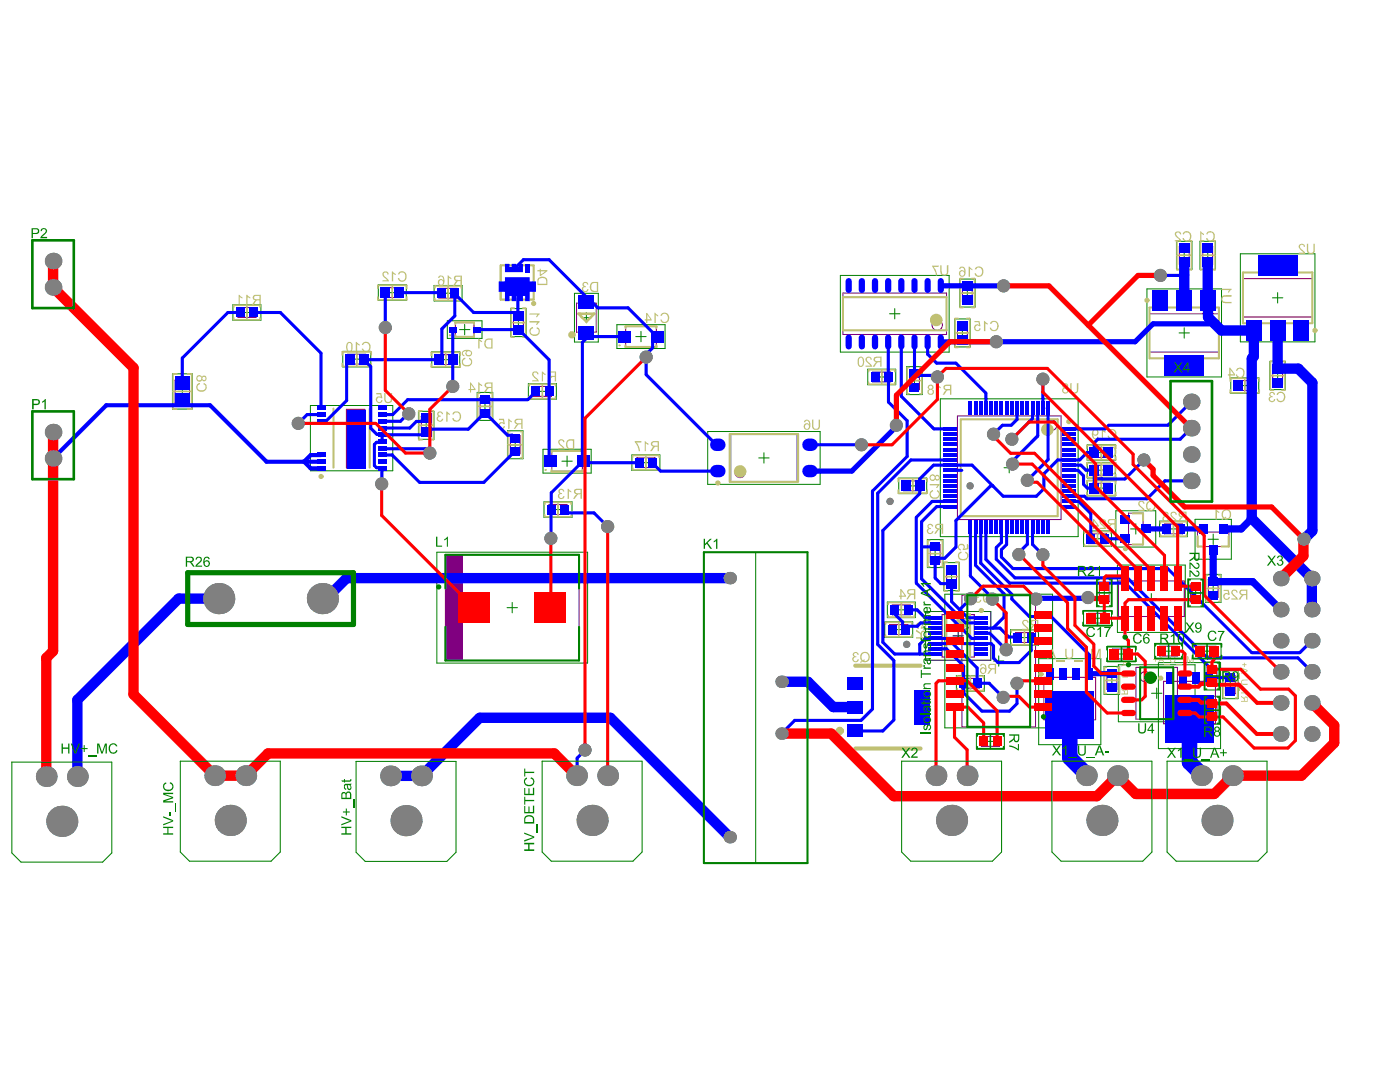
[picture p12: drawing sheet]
<svg xmlns="http://www.w3.org/2000/svg" width="279mm" height="216mm" viewBox="0 0 279 216" stroke-linecap="round" stroke-linejoin="round" font-family="sans-serif">
<g fill="none" stroke="#008000" stroke-width=".21">
<path d="M77.3 58.4h2M78.3 57.4v2M88.4 58.5h2M89.4 57.5v2M192.1 58.5h1.9M193 57.5v2M235.4 50.9h1.9M236.3 50v1.9M240.1 50.9h1.9M241 50v1.9M253.9 59.4h2.1M255 58.4v2.1"/>
<path d="M35.3 78.1h2.1M36.4 77.1v2M48.3 62.4h2M49.3 61.4v1.9M70.2 71.7h2M71.2 70.7v1.9M88 71.8h1.9M89 70.8v1.9M91.7 65.8h2.1M92.7 64.7v2.1M102.5 64.4h1.9M103.5 63.4v2"/>
<path d="M107.3 78.1h1.9M108.2 77.1v2M116 63.4h2.1M117 62.4v2M126.9 67.2h2.1M127.9 66.1v2.1M175 75.2h2M176 74.2v2M177.5 62.6h2.1M178.6 61.6v2M181.5 76h2M182.5 75v1.9"/>
<path d="M191.1 66.4h1.9M192.1 65.5v1.9M235.3 66.4h2.1M236.3 65.4v2.1M247.4 76.9h2M248.4 76v1.9M254 75h2M255 74v1.9M69.1 87.4h2.1M70.2 86.4v2M84.1 84.9h1.9M85.1 83.9v1.9"/>
<path d="M95.8 81.1h2M96.8 80.1v2M101.8 88.8h2M102.8 87.8v1.9M112.1 92h2.1M113.2 91v2.1M127.9 92.3h2M128.9 91.3v2M151.4 91.4h2.1M152.5 90.3v2.1M181.2 96.9h1.9M182.2 96v1.9"/>
<path d="M200.4 93.3h2M201.4 92.3v2.1M218.8 97.4h2M218.8 93.8h2M218.8 90.3h2M219.8 89.3v2M219.8 92.8v2M219.8 96.4v2M110.4 101.7h1.9M111.4 100.7v2M185.6 110.5h2M186.6 109.5v1.9"/>
<path d="M188.9 115.1h2M189.9 114.1v1.9M218.1 107.5h1.9M219 106.5v2M219.4 118.3h2M220.4 117.3v2M225.6 105.5h2.1M226.7 104.5v2.1M228.7 119.5h2.1M229.8 118.4v2.1M233.2 105.5h2M234.2 104.6v1.9"/>
<path d="M237.6 118.3h2M238.6 117.3v2M241.1 107.6h2.1M241.1 117.4h2M242.1 106.6v2M242.1 116.4v2M101.2 121.3h2.1M102.2 120.2v2.1M178.4 125.6h1.9M178.9 121.7h2M179.4 124.6v2M179.9 120.7v2"/>
<path d="M192.7 136.3h1.9M193.7 135.4v1.9M198.3 131.9h2M199.3 130.9v2M203.5 127.2h1.9M204.5 126.2v2M213.5 139v2M218.1 123.4h1.9M219 122.4v1.9M220.9 135.8h2M221.9 134.8v2M222.8 130.5h2"/>
<path d="M223.8 129.5v2M229.8 138.3h2.1M230.8 137.3v2.1M232.2 129.9h2M233.2 128.9v2M237.4 139.8v2M239.9 129.9h2M240.9 128.9v2M240.9 134.9h2M241.9 133.9v2M244.5 136.6h2M245.5 135.6v2"/>
<path d="M196.7 147.9h1.9M197.7 147v1.9M212.5 140h2M236.4 140.8h2M240.9 141.7h2M241.9 140.7v2"/>
</g>
<g fill="none" stroke="#008000" stroke-width=".2">
<path d="M75.5 56.8h5.6v3.1h-5.6zM86.6 57h5.6v3.1h-5.6zM114.6 58.5h4.8v9.7h-4.8zM167.7 55h21.7v15.3h-21.7zM191.5 55.7h3.1v5.6h-3.1zM228.9 57.6h14.9v17.6h-14.9zM234.8 48.1h3.1v5.6h-3.1zM239.5 48.1h3.1v5.6h-3.1zM247.5 50.6h14.9v17.6h-14.9zM34.4 74.6h3.9v7h-3.9zM46.5 60.8h5.6v3.1h-5.6zM68.4 70.1h5.6v3.1h-5.6z"/>
<path d="M86.2 70.2h5.6v3.1h-5.6zM89.3 64h6.9v3.5h-6.9zM95.2 78.3h3.1v5.6h-3.1zM101.9 61.6h3.1v5.6h-3.1zM105.4 76.5h5.6v3.1h-5.6zM123.1 64.8h9.6v4.7h-9.6zM173.2 73.7h5.6v3.1h-5.6zM181 73.2h3.1v5.5h-3.1zM187.7 79.6h27.5v27.5h-27.5zM190.5 63.6h3.1v5.6h-3.1zM245.6 75.4h5.6v3.1h-5.6zM253.4 72.2h3.1v5.5h-3.1z"/>
<path d="M61.9 80.9h16.5v13h-16.5zM83.5 82.1h3.1v5.6h-3.1zM101.3 86h3.1v5.5h-3.1zM108.4 89.6h9.6v4.8h-9.6zM126.1 90.8h5.6v3.1h-5.6zM141.2 86.1h22.5v10.5h-22.5zM179.4 95.4h5.5v3.1h-5.5zM217 88.8h5.6v3.1h-5.6zM217 92.3h5.6v3.1h-5.6zM217 95.8h5.6v3.1h-5.6zM87.2 110.2h30.1v22.1h-30.1zM108.6 100.1h5.6v3.1h-5.6z"/>
<path d="M185.1 107.7h3.1v5.6h-3.1zM188.4 112.3h3.1v5.6h-3.1zM188.6 118.6h21.5v26.6h-21.5zM216.2 106h5.6v3.1h-5.6zM218.8 115.5h3.1v5.6h-3.1zM222.7 101.9h8v7.3h-8zM223 112.8h13.5v13.4h-13.5zM231.4 104h5.6v3.1h-5.6zM237.1 115.5h3.1v5.6h-3.1zM238.5 103.6h7.2v8h-7.2zM240.6 114.6h3.1v5.6h-3.1zM176.6 124.1h5.6v3.1h-5.6z"/>
<path d="M177.1 120.1h5.6v3.1h-5.6zM190.9 134.8h5.5v3.1h-5.5zM201.7 125.7h5.5v3.1h-5.5zM207.3 131.4h12.4v17.2h-12.4zM216.2 121.8h5.6v3.1h-5.6zM220.3 133h3.1v5.6h-3.1zM221 128.9h5.6v3.1h-5.6zM223.2 132.6h15.3v11.4h-15.3zM230.4 128.4h5.6v3.1h-5.6zM231.2 132.2h12.4v17.2h-12.4zM238.1 128.4h5.6v3.1h-5.6zM240.3 132.1h3.1v5.6h-3.1z"/>
<path d="M240.3 138.9h3.1v5.6h-3.1zM244 133.8h3.1v5.6h-3.1zM194.9 146.4h5.5v3.1h-5.5z"/>
</g>
<g fill="none" stroke="#800080" stroke-width=".21">
<path d="M76.5 57.4h3.6v2h-3.6zM87.6 57.5h3.6v2h-3.6zM168.2 58.5h20.7v8.2h-20.7zM192.1 56.7h1.9v3.6h-1.9zM235.4 49.1h1.9v3.7h-1.9zM240.1 49.1h1.9v3.7h-1.9zM248.1 55.6h13.8v7.7h-13.8zM34.9 75.8h2.9v4.6h-2.9zM47.5 61.4h3.6v1.9h-3.6zM69.4 70.7h3.6v1.9h-3.6zM87.1 70.8h3.7v1.9h-3.7zM90.9 64.4h3.7v2.8h-3.7z"/>
<path d="M95.8 79.3h2v3.6h-2zM102.5 62.6h1.9v3.6h-1.9zM106.4 77.1h3.6v2h-3.6zM115.1 60.5h3.9v5.8h-3.9zM124.9 65.1h6.1v4.1h-6.1zM174.2 74.2h3.6v2h-3.6zM181.5 74.1h2v3.7h-2zM191.1 64.6h1.9v3.6h-1.9zM229.4 62.6h13.9v7.7h-13.9zM246.6 76h3.6v1.9h-3.6zM254 73.1h2v3.7h-2zM69.1 81.7h3.7v11.7h-3.7z"/>
<path d="M84.1 83.1h1.9v3.6h-1.9zM101.8 86.9h2v3.7h-2zM110.1 90h6.1v4h-6.1zM127.1 91.3h3.6v2h-3.6zM145.8 86.6h13.3v9.5h-13.3zM180.3 96h3.7v1.9h-3.7zM191.1 83h20.7v20.7h-20.7zM218 96.4h3.6v2h-3.6zM218 92.8h3.6v2h-3.6zM218 89.3h3.6v2h-3.6zM88.9 110.7h26.7v21.1h-26.7zM109.6 100.7h3.6v2h-3.6z"/>
<path d="M185.6 108.7h2v3.6h-2zM188.9 113.3h2v3.6h-2zM192 118.8h14.7v26.2h-14.7zM217.2 106.5h3.6v2h-3.6zM219.4 116.5h2v3.6h-2zM223.2 115.9h13.1v7.1h-13.1zM225.2 102.4h2.9v6.3h-2.9zM232.4 104.6h3.6v1.9h-3.6zM237.6 116.5h2v3.6h-2zM239 106.2h6.3v2.9h-6.3zM241.1 115.6h2v3.6h-2zM177.6 124.6h3.6v2h-3.6z"/>
<path d="M178.1 120.7h3.6v2h-3.6zM191.8 135.4h3.7v1.9h-3.7zM202.6 126.2h3.7v2h-3.7zM208.3 135.2h10.4v8.4h-10.4zM217.2 122.4h3.6v1.9h-3.6zM220.9 134h2v3.6h-2zM222 129.5h3.6v2h-3.6zM226.7 133.2h8.3v10.3h-8.3zM231.4 128.9h3.6v2h-3.6zM232.2 135.9h10.4v8.5h-10.4zM239.1 128.9h3.6v2h-3.6zM240.9 133.1h2v3.6h-2z"/>
<path d="M240.9 139.9h2v3.6h-2zM244.5 134.8h2v3.6h-2zM195.8 147h3.7v1.9h-3.7z"/>
</g>
<path d="M88.9 110.7h3.6v21.1h-3.6z" fill-rule="evenodd" fill="#800080"/>
<g fill="none" stroke="#800080" stroke-width=".21">
<path d="M188 122.6h6.4v8.5h-6.4z"/>
<circle cx="187" cy="64.9" r="1.03"/>
<circle cx="147.7" cy="94.3" r="1.03"/>
<circle cx="209.9" cy="84.9" r="1.03"/>
<circle cx="192.6" cy="124.5" r="1.03"/>
<circle cx="228.6" cy="135" r="1.03"/>
</g>
<path d="M190.2 126.9h2.1M191.2 125.8v2.1" fill="none" stroke="#000" stroke-width=".21"/>
<path d="M184.7 122h13v9.7h-13z" fill="none" stroke="#000" stroke-width=".2"/>
<g fill="none" stroke="#c0c073" stroke-width=".31">
<path d="M75.4 57.6v-.7h5.8v.7M75.4 59.2v.6h5.8v-.6M78.3 56.9v2.9M86.8 57.5v-.4h5.3v.4M86.8 59.6v.4h5.3v-.4M89.4 57.1v2.9M191.6 58.5h2.9M192.2 55.6h-.6v5.8h.6M193.9 55.6h.6v5.8h-.6M234.9 50.9h2.9M235.5 48h-.6v5.8h.6M237.2 48h.6v5.8h-.6"/>
<path d="M239.6 50.9h2.9M240.2 48h-.6v5.8h.6M241.9 48h.6v5.8h-.6M34.5 78.1h3.7M35.3 74.6h-.8v7h.8M37.4 74.6h.8v7h-.8M46.6 61.3v-.4h5.3v.4M46.6 63.4v.4h5.3v-.4M49.3 60.9v2.9M68.3 70.8v-.6h5.8v.6M68.3 72.5v.6h5.8v-.6M71.2 70.2v2.9"/>
<path d="M86.1 70.9v-.6h5.8v.6M86.1 72.6v.6h5.8v-.6M89 70.3v2.9M95.7 78.5h-.4v5.2h.4M97.8 78.5h.4v5.2h-.4M102 64.4h2.9M102.6 61.5h-.6v5.8h.6M104.3 61.5h.6v5.8h-.6M105.6 77v-.4h5.3v.4M105.6 79.1v.4h5.3v-.4M108.2 76.6v2.9M173.3 74.2v-.4h5.3v.4"/>
<path d="M173.3 76.3v.4h5.3v-.4M176 73.8v2.9M181.1 76h2.9M181.5 73.3h-.4v5.3h.4M183.6 73.3h.4v5.3h-.4M190.6 66.4h2.9M191.2 63.5h-.6v5.8h.6M192.9 63.5h.6v5.8h-.6M245.5 76.1v-.6h5.8v.6M245.5 77.8v.6h5.8v-.6M248.4 75.5v2.9M253.5 75h2.9"/>
<path d="M254.2 72.1h-.7v5.7h.7M255.8 72.1h.6v5.7h-.6M83.6 84.9h2.9M84.2 82h-.6v5.8h.6M85.9 82h.6v5.8h-.6M95.3 81.1h2.9M101.4 88.8h2.9M101.8 86.1h-.4v5.3h.4M103.9 86.1h.4v5.3h-.4M126.3 91.3v-.4h5.2v.4M126.3 93.4v.4h5.2v-.4M128.9 90.9v2.9"/>
<path d="M179.3 96.1v-.6h5.7v.6M179.3 97.8v.6h5.7v-.6M182.2 95.5v2.9M216.9 89.5v-.6h5.8v.6M216.9 91.1v.7h5.8v-.7M216.9 93v-.6h5.8v.6M216.9 94.6v.7h5.8v-.7M216.9 96.6v-.7h5.8v.7M216.9 98.2v.6h5.8v-.6M219.8 88.9v2.9M219.8 92.4v2.9M219.8 95.9v2.9"/>
<path d="M108.7 100.6v-.4h5.3v.4M108.7 102.7v.4h5.3v-.4M111.4 100.2v2.9M185.2 110.5h2.9M185.6 107.8h-.4v5.3h.4M187.7 107.8h.4v5.3h-.4M188.5 115.1h2.9M189.1 112.2h-.6v5.8h.6M190.7 112.2h.7v5.8h-.7M216.4 106.5v-.4h5.3v.4M216.4 108.6v.3h5.3v-.3M219 106.1v2.8"/>
<path d="M231.6 104.5v-.4h5.2v.4M231.6 106.6v.4h5.2v-.4M234.2 104.1v2.9M240.7 117.4h2.9M241.1 114.8h-.4v5.2h.4M243.2 114.8h.4v5.2h-.4M176.7 124.6v-.4h5.3v.4M176.7 126.7v.4h5.3v-.4M177.3 120.6v-.4h5.2v.4M177.3 122.7v.4h5.2v-.4M179.4 124.2v2.9M179.9 120.2v2.9"/>
<path d="M191 135.3v-.4h5.3v.4M191 137.4v.4h5.3v-.4M193.7 134.9v2.9M201.8 126.2v-.4h5.3v.4M201.8 128.3v.4h5.3v-.4M204.5 125.8v2.9M220.4 135.8h2.9M220.8 133.1h-.4v5.3h.4M222.9 133.1h.4v5.3h-.4M244.1 136.6h2.9M244.5 134h-.4v5.3h.4M246.6 134h.4v5.3h-.4"/>
</g>
<g fill="none" stroke="#c0c073" stroke-width=".41">
<path d="M99.9 53h6.6v6.8h-6.6zM168.2 59.3h20.7v6.6h-20.7zM248.1 54.4h13.8v10.1h-13.8zM90.9 64.6v-.3h3.7v.3M90.9 66.9v.3h3.7v-.3M124.8 65.4v-.3h6.2v.3M124.8 68.9v.3h6.2v-.3M229.4 61.4h13.9v10.1h-13.9zM66.5 81.5v11.8M73.8 81.5v11.8M110.1 90.3v-.3h6.2v.3M110.1 93.8v.3h6.2v-.3"/>
<path d="M145.6 86.6h13.7v9.5h-13.7zM191.7 83.7h19.4v19.3h-19.4zM226.1 102.4h2v1.5M228.1 107.2v1.4h-2M239 107v2.1h1.5M245.2 107v2.1h-1.4M188.8 122.6h4.8v8.6h-4.8z"/>
</g>
<path d="M115.4 62.6h3.2l-1.6 1.6z" fill="none" stroke="#c0c073" stroke-width=".53"/>
<path d="M170.7 132.8h13M170.7 149.4h13" fill="none" stroke="#c0c073" stroke-width=".83"/>
<g fill="#c0c073">
<path d="M76.7 78.4h.2v1.2a.53 .53 0 0 0 .6 .6 .53 .53 0 0 0 .5-.6v-1.2h.3l-.1 1.5a.79 .79 0 0 1-.9 .5 .79 .79 0 0 1-.6-.8z"/>
<path d="M75.1 78.4h1l.2 1.1-.4-.1a.44 .44 0 0 0-.6 .1 .44 .44 0 0 0 .1 .6 .44 .44 0 0 0 .6-.1l.1-.2 .3 .1-.1 .3-.3 .2a.67 .67 0 0 1-1-.6 .67 .67 0 0 1 1-.6l-.1-.5h-.8z"/>
<path d="M92.3 71.6l.6-.2v.2l-.3 .1-.2 .4v.4l.3 .3h.9l.4-.4a.54 .54 0 0 0-.4-.8v-.2l.5 .3 .1 .8-.2 .4-.5 .2h-.6l-.6-.4-.1-.8z"/>
<path d="M185.2 104.7l.3-.2 .5 .1 .2 .3v.1l-.2 .1a.35 .35 0 0 0-.4-.4 .35 .35 0 0 0-.2 .6l.4 .1v.2a.4 .4 0 0 0-.5 .2 .4 .4 0 0 0 .2 .5 .4 .4 0 0 0 .5-.3h.3a.65 .65 0 0 1-1 .6 .65 .65 0 0 1 0-1.1l-.1-.1a.45 .45 0 0 1 0-.7z"/>
<path d="M240.9 46.3l.5-.2 .5 .1 .4 .3 .1 .3-.1 1-.3 .3-.6 .1a.72 .72 0 0 1-.7-.6l.3-.1a.66 .66 0 0 0 .9 .4 .66 .66 0 0 0 .3-.9l-.1-.2a.61 .61 0 0 0-.6-.4 .61 .61 0 0 0-.5 .4l-.3-.1z"/>
<path d="M239.5 46.2l.8 .4-.1 .3-.4-.3v1.6h-.3z"/>
<path d="M243.9 59.1l.7-.2h1.2v.3h-1.2a.53 .53 0 0 0-.6 .5 .53 .53 0 0 0 .6 .5h1.2v.3h-1.5a.84 .84 0 0 1-.4-1.4z"/>
<path d="M243.7 57.6h2.1v.2l-.5 .6h-.2l.2-.5h-1.6z"/>
<path d="M106 65.4l.4-.2v.3a.66 .66 0 0 0-.5 .8 .66 .66 0 0 0 .9 .5l.4-.1 .3-.4a.57 .57 0 0 0-.4-.8v-.2a.95 .95 0 0 1 .5 1.3 .95 .95 0 0 1-1.4 .4l-.4-.3-.1-.4v-.5z"/>
<path d="M105.7 64.1h2v.1l-.5 .6h-.2l.2-.5h-1.5z"/>
<path d="M105.7 62.6h2v.1l-.5 .6h-.2l.2-.5h-1.5z"/>
<path d="M185.7 98.1l.5-.4v.4a.67 .67 0 0 0-.3 .9 .67 .67 0 0 0 .9 .3l.4-.3a.6 .6 0 0 0-.2-.9l.1-.3 .4 .3 .1 .7-.1 .3-.6 .4-1-.1-.3-.3-.1-.6z"/>
<path d="M185.6 96.6h1.9v.2l-.4 .6h-.3l.3-.6h-1.5z"/>
<path d="M223.8 136.7h1.3v.1l-.5 .4 .2-.3h-1z"/>
<path d="M223.4 135.3h.1v1.1h-.1z"/>
<path d="M223.9 134.2l1.2-.1v.2h-.7a.35 .35 0 0 0-.5 .4 .35 .35 0 0 0 .5 .3h.7v.2h-.8a.52 .52 0 0 1-.5-.3 .52 .52 0 0 1 .1-.7z"/>
<path d="M223.4 133h.1v1h-.1z"/>
<path d="M224.2 131.2h.2v.5h-.2z"/>
<path d="M247.7 138.2h1.3v.1l-.5 .4 .2-.4h-1z"/>
<path d="M247.3 136.8h.2v1.1h-.2z"/>
<path d="M247.8 135.7l1.2-.1v.2h-.7a.35 .35 0 0 0-.5 .3 .35 .35 0 0 0 .5 .3h.7v.3h-.8a.53 .53 0 0 1-.5-.4 .53 .53 0 0 1 .1-.6z"/>
<path d="M247.3 134.4h.2v1.1h-.2z"/>
<path d="M247.9 132.6h.4v-.4h.1v.4h.4v.1h-.4v.4h-.1v-.4h-.4z"/>
<path d="M72.5 68.3l.4-.1h.5l.4 .3 .1 .4v.9l-.4 .4h-.8l-.3-.2-.2-.4 .2-.1 .1 .3a.67 .67 0 0 0 .9 .1 .67 .67 0 0 0 .3-.8l-.1-.2a.6 .6 0 0 0-.5-.5 .6 .6 0 0 0-.6 .5l-.3-.1z"/>
<path d="M71 68.2h.2l.2 .3 .4 .2-.1 .3-.4-.4v1.6h-.3z"/>
<path d="M90.5 82.2l1-.1 .5 .7v.6l-.3 .6-.7 .1a.8 .8 0 0 1-.8-.6l.3-.1a.66 .66 0 0 0 .8 .5 .66 .66 0 0 0 .5-.9 .63 .63 0 0 0-.5-.7 .63 .63 0 0 0-.8 .4h-.2z"/>
<path d="M89.1 82.1l.7 .5v.2l-.5-.2v1.5h-.2z"/>
<path d="M87.5 82.1h.1a.64 .64 0 0 1 .8 .5l-.2 .1a.33 .33 0 0 0-.3-.4 .33 .33 0 0 0-.4 .3 .33 .33 0 0 0 .4 .3l.1 .2a.4 .4 0 0 0-.6 .3 .4 .4 0 0 0 .3 .5 .4 .4 0 0 0 .5-.3h.2v.1l-.4 .4a.59 .59 0 0 1-.8-.3 .59 .59 0 0 1 .3-.8 .51 .51 0 0 1 0-.9z"/>
<path d="M95.4 76.3h.2l.6 .5v.3l-.5-.4v1.6h-.3z"/>
<path d="M113.3 97.5l.7 .5v.3l-.5-.3v1.5h-.2z"/>
<path d="M111.6 97.7l.2-.2 .5 .1 .4 .5-.4-.1a.33 .33 0 0 0-.4-.3 .33 .33 0 0 0-.2 .5 .33 .33 0 0 0 .4 .2l.1 .2a.4 .4 0 0 0-.6 .2 .4 .4 0 0 0 .3 .5 .4 .4 0 0 0 .5-.3l.3 .1-.2 .3-.3 .1a.61 .61 0 0 1-.8-.3 .61 .61 0 0 1 .3-.8 .45 .45 0 0 1-.1-.7z"/>
<path d="M108.1 74.1l.8 .5-.1 .2-.5-.3v1.6h-.2z"/>
<path d="M106.4 74.3l.4-.2a.56 .56 0 0 1 .7 .6h-.3a.38 .38 0 0 0-.6-.3 .38 .38 0 0 0 .1 .7l.6 .6 .2 .4h-1.3v-.2h1l-1-.9v-.5z"/>
<path d="M197.6 64.3l.5-.3h.5l.6 .4 .1 .5-.2 .9-.5 .3h-.4l-.5-.2-.2-.5 .3-.1a.62 .62 0 0 0 .7 .6 .62 .62 0 0 0 .5-.8v-.1a.6 .6 0 0 0-.4-.8 .6 .6 0 0 0-.8 .5l-.2-.1z"/>
<path d="M196.4 64l.7 .6-.1 .2-.4-.3v1.6h-.2z"/>
<path d="M194.5 64.1h1l.2 1h-.3a.44 .44 0 0 0-.6 0 .44 .44 0 0 0 0 .6 .44 .44 0 0 0 .6 0l.1-.2 .2 .1a.66 .66 0 0 1-.9 .4 .66 .66 0 0 1-.3-.9 .66 .66 0 0 1 .9-.2l-.1-.6h-.8z"/>
<path d="M194.6 53.5l.4-.3h.5l.4 .1 .3 .4v1.1l-.5 .4-.5 .1-.4-.2-.3-.5 .2-.1 .5 .5a.8 .8 0 0 0 .8-.9 .8 .8 0 0 0-.9-.7l-.3 .4-.3-.1z"/>
<path d="M193.3 53.2l.8 .5v.2l-.5-.3v1.6h-.3z"/>
<path d="M204.1 123.8l.8-.1 .3 .3 .1 .3h-.3a.42 .42 0 0 0-.4-.4 .42 .42 0 0 0-.4 .3 .42 .42 0 0 0 .3 .5l.6 .5 .3 .5h-1.4v-.2h1l-.8-.8a.64 .64 0 0 1-.1-.9z"/>
<path d="M213.6 76.5h.3v1.1a.55 .55 0 0 0 .5 .7 .55 .55 0 0 0 .5-.7v-1.1h.3v1.3a.79 .79 0 0 1-.9 .7 .79 .79 0 0 1-.7-.9z"/>
<path d="M242.6 101.6l.7 .5v.3l-.4-.3v1.6h-.3z"/>
<path d="M246.8 73.6l.4-.2h.6l.4 .3 .2 .7-.1 .6-.5 .4-.9-.1-.3-.4 .3-.2a.66 .66 0 0 0 .9 .4 .66 .66 0 0 0 .3-.9l-.3-.5a.61 .61 0 0 0-.9 .3h-.3z"/>
<path d="M260.8 48.6h.3v1.2a.54 .54 0 0 0 .5 .7 .54 .54 0 0 0 .5-.7v-1.2h.3v1.6l-.3 .4-.5 .1a.75 .75 0 0 1-.8-.9z"/>
<path d="M259.2 48.9l.5-.3 .4 .1 .3 .4v.1l-.2 .1a.4 .4 0 0 0-.4-.4 .4 .4 0 0 0-.4 .3 .4 .4 0 0 0 .3 .4l.6 .6 .2 .5h-1.3v-.3h1l-.8-.7a.65 .65 0 0 1-.2-.8z"/>
<path d="M39.4 76.6l.5-.2v.3l-.3 .1-.2 .4 .1 .4 .3 .2 .5 .1a.63 .63 0 0 0 .7-.5 .63 .63 0 0 0-.4-.7l.1-.3 .1 .1a.96 .96 0 0 1 .2 1.3 .96 .96 0 0 1-1.3 .2l-.4-.2-.1-.3v-.5z"/>
<path d="M79.7 54.3l.4-.2 .6 .1 .4 .6v.9l-.3 .4-.3 .1-.8-.1-.3-.6h.3l.2 .4 .5 .1 .4-.3 .1-.6a.63 .63 0 0 0-.5-.7 .63 .63 0 0 0-.7 .4l-.3-.1z"/>
<path d="M78.2 54.2h.2l.6 .5-.1 .2-.4-.3v1.5h-.3z"/>
<path d="M76.4 54.4a.63 .63 0 0 1 .7-.2 .63 .63 0 0 1 .5 .5l-.3 .1a.39 .39 0 0 0-.6-.4 .39 .39 0 0 0 0 .7l.7 .6 .2 .4h-1.3v-.2h1l-.9-.9z"/>
<path d="M95.4 67.5h.2l.6 .6v.2l-.5-.3v1.5h-.3z"/>
<path d="M89.3 54.9l.8 .6v.2l-.5-.3v1.6h-.3z"/>
<path d="M111.6 87.8l.6-.1 .5 .4v.1h-.3a.38 .38 0 0 0-.6-.3 .38 .38 0 0 0 .1 .7l.6 .6 .2 .5h-1.3v-.3h1l-1-.9v-.5z"/>
<path d="M128.7 88l.7 .5v.3l-.5-.4v1.6h-.2z"/>
<path d="M126.7 88h1.3v.3h-1l.5 .8 .2 .9h-.2l-.2-.9-.6-.9z"/>
<path d="M132 62.6l.4-.2 .6 .1 .4 .3 .2 .4-.1 .7-.2 .3-.4 .2h-.4a.72 .72 0 0 1-.7-.6h.2a.66 .66 0 0 0 .9 .4 .66 .66 0 0 0 .3-1l-.1-.4-.3-.2-.6 .1-.1 .3h-.3z"/>
<path d="M130.6 62.4l.8 .5v.3l-.5-.3v1.5h-.3z"/>
<path d="M162.1 83.7h.2v1.2a.54 .54 0 0 0 .6 .7 .54 .54 0 0 0 .5-.7v-1.2h.3l-.1 1.7-.4 .4-.8-.1-.3-.5z"/>
<path d="M183 124.3l.7-.1 .3 .2a.51 .51 0 0 1 0 .8l.6-.1v-.8h.2v1l-1 .2v-.3a.44 .44 0 0 0 0-.6 .44 .44 0 0 0-.6 0 .44 .44 0 0 0 0 .6l.2 .1-.1 .2-.2-.1a.7 .7 0 0 1-.1-1.1z"/>
<path d="M170.3 130.3l.1-.2h.6l.4 .4-.3 .2a.35 .35 0 0 0-.3-.4 .35 .35 0 0 0-.4 .4 .35 .35 0 0 0 .5 .2v.2a.4 .4 0 0 0-.5 .3 .4 .4 0 0 0 .3 .5 .4 .4 0 0 0 .5-.3h.2l-.1 .2a.61 .61 0 0 1-.9 .2 .61 .61 0 0 1 0-1h.1a.46 .46 0 0 1-.2-.7z"/>
<path d="M172.8 71.4l.5-.2a.57 .57 0 0 1 .7 .5l-.3 .1a.39 .39 0 0 0-.3-.4 .39 .39 0 0 0-.4 .3 .39 .39 0 0 0 .3 .5l.5 .5 .2 .5h-1.3v-.2h1l-.9-.9z"/>
<path d="M196.2 118.2h.2v1.2a.55 .55 0 0 0 .5 .7 .55 .55 0 0 0 .6-.7v-1.2h.3l-.1 1.3a.79 .79 0 0 1-.8 .8 .79 .79 0 0 1-.7-.9z"/>
<path d="M194.6 118.5h.1a.61 .61 0 0 1 .6-.3 .61 .61 0 0 1 .5 .5l-.2 .1a.35 .35 0 0 0-.5-.4 .35 .35 0 0 0-.1 .6l.3 .1 .1 .2a.4 .4 0 0 0-.6 .2 .4 .4 0 0 0 .3 .5 .4 .4 0 0 0 .5-.3h.2a.65 .65 0 0 1-.9 .6 .65 .65 0 0 1-.1-1.1l-.2-.3z"/>
<path d="M191.3 110.3l.6-.3v.3a.6 .6 0 0 0-.4 1l.2 .2 .7 .1a.62 .62 0 0 0 .6-.6 .62 .62 0 0 0-.4-.7l.1-.2 .4 .2 .2 .7-.2 .5-.6 .3h-.8l-.4-.4-.1-.7z"/>
<path d="M191.3 108.7l.3-.2 .7 .1 .2 .3-.1 .6 .6-.1v-.8h.2v1l-1 .2-.1-.2a.44 .44 0 0 0 .1-.7 .44 .44 0 0 0-.6-.1 .44 .44 0 0 0-.1 .7l.2 .1v.2l-.2-.1a.64 .64 0 0 1-.2-1z"/>
<path d="M217.7 129.5h.4l.6 1.6 .6-1.6h.4v2h-.3v-1.8l-.6 1.8h-.2l-.6-1.7v1.7h-.3z"/>
<path d="M216.5 129.4l.7 .5v.3l-.5-.3v1.6h-.2z"/>
<path d="M214.4 131.8h1.6v.2h-1.6z"/>
<path d="M212.6 129.5h.3v1.2a.53 .53 0 0 0 .5 .6 .53 .53 0 0 0 .5-.7v-1.1h.3v1.4a.8 .8 0 0 1-.9 .6 .8 .8 0 0 1-.7-.9z"/>
<path d="M210.8 131.8h1.6v.2h-1.6z"/>
<path d="M208.1 130.6h.8v.2h-.8z"/>
<path d="M227.3 100.1l.4-.2a.56 .56 0 0 1 .7 .6h-.2l-.2-.2a.39 .39 0 0 0-.6 0 .39 .39 0 0 0 .2 .6l.8 .7 .1 .3h-1.4v-.2h1l-.9-.9z"/>
<path d="M245.8 117.9a.66 .66 0 0 1 .7-.3 .66 .66 0 0 1 .5 .6h-.3a.39 .39 0 0 0-.6-.2 .39 .39 0 0 0 .2 .6l.5 .6 .3 .4h-1.4v-.2h1l-.7-.7a.65 .65 0 0 1-.2-.8z"/>
<path d="M244.2 117.7h1l.2 1h-.2a.43 .43 0 0 0-.7 0 .43 .43 0 0 0 0 .6 .43 .43 0 0 0 .7-.1v-.1l.2 .1a.67 .67 0 0 1-.8 .4 .67 .67 0 0 1-.4-.9 .67 .67 0 0 1 .9-.3l-.1-.5h-.8z"/>
<path d="M116.3 56.5a.63 .63 0 0 1 .6-.3 .63 .63 0 0 1 .5 .6h-.2a.34 .34 0 0 0-.4-.4 .34 .34 0 0 0-.3 .4 .34 .34 0 0 0 .4 .3l.1 .2a.4 .4 0 0 0-.6 .2 .4 .4 0 0 0 .3 .6 .4 .4 0 0 0 .5-.4h.2l-.1 .4-.4 .2-.4-.1a.56 .56 0 0 1-.4-.5 .56 .56 0 0 1 .4-.6l-.3-.2z"/>
<path d="M219.5 103.8l.2-.1a.67 .67 0 0 1 1 .4h-.2a.41 .41 0 0 0-.7-.2 .41 .41 0 0 0 .2 .7l.6 .5 .2 .5h-1.4v-.3h1l-.9-.8-.1-.3z"/>
<path d="M221.2 89.4l.4-.3h.6l.5 .4 .1 .3v.7l-.4 .6-.8 .1-.4-.3-.1-.4 .2-.1 .1 .3a.69 .69 0 0 0 .9 .1 .69 .69 0 0 0 .2-.9l-.1-.4-.2-.1a.6 .6 0 0 0-.9 .4l-.2-.1z"/>
<path d="M219.6 89.3l.6-.2a.53 .53 0 0 1 .6 .6l-.3 .1a.4 .4 0 0 0-.3-.5 .4 .4 0 0 0-.5 .4 .4 .4 0 0 0 .4 .4l.5 .6 .2 .4h-1.3v-.2h1l-.9-.9z"/>
<path d="M221.2 85.9l.4-.3h.6l.5 .4 .1 .2v.8l-.4 .6-.2 .1-.8-.1-.3-.6 .2-.1 .1 .2a.69 .69 0 0 0 .9 .2 .69 .69 0 0 0 .2-.9l-.1-.4-.2-.1a.6 .6 0 0 0-.9 .3h-.2z"/>
<path d="M219.9 85.6l.7 .5v.2l-.5-.2v1.5h-.2z"/>
<path d="M187 76.7l.8 .6-.1 .2-.4-.3v1.6h-.3z"/>
<path d="M187.7 52.9h.2l.1 1.4a.51 .51 0 0 0 .5 .5 .51 .51 0 0 0 .5-.6v-1.3h.3l-.1 1.7a.8 .8 0 0 1-1 .4 .8 .8 0 0 1-.5-.8z"/>
<path d="M186 53h1.3v.3h-1l.5 .7 .2 1h-.2l-.1-.6z"/>
<path d="M236.9 130.9h.2l.4 1.1 .4-1.1h.3v1.3h-.2v-1.1l-.4 1.1h-.2l-.3-1.1v1.1h-.2z"/>
<path d="M236.1 130.9l.4 .3v.2l-.3-.2v1h-.1z"/>
<path d="M234.7 132.5h1.1v.1h-1.1z"/>
<path d="M233.5 130.9h.2v.8a.35 .35 0 0 0 .4 .4 .35 .35 0 0 0 .3-.4v-.8h.2v.8a.53 .53 0 0 1-.6 .5 .53 .53 0 0 1-.5-.5z"/>
<path d="M232.3 132.5h1.1v.1h-1.1z"/>
<path d="M230.1 131.5h.4v-.4h.2v.4h.3v.2h-.3v.3h-.2v-.3h-.4z"/>
<path d="M233.8 102.2l.5-.1a.53 .53 0 0 1 .6 .5l-.3 .1a.42 .42 0 0 0-.4-.4 .42 .42 0 0 0-.4 .3 .42 .42 0 0 0 .3 .5l.7 .6 .1 .4h-1.3v-.2h1l-1-1v-.3z"/>
<path d="M232.3 102.2h.1a.64 .64 0 0 1 .9 .4l-.3 .1a.34 .34 0 0 0-.3-.4 .34 .34 0 0 0-.3 .3 .34 .34 0 0 0 .4 .3v.3a.42 .42 0 0 0-.5 .2 .42 .42 0 0 0 .3 .6 .42 .42 0 0 0 .5-.4h.2l-.2 .4-.2 .1-.6-.1a.57 .57 0 0 1-.3-.5 .57 .57 0 0 1 .3-.5 .47 .47 0 0 1-.2-.4 .47 .47 0 0 1 .2-.4z"/>
<path d="M254.9 78.4l.3-.2h.5l.5 .2 .3 .3-.1 1.1-.6 .5-.6-.1-.5-.6 .3-.1 .2 .4 .4 .1 .5-.3 .1-.9-.4-.4a.57 .57 0 0 0-.8 .4l-.2-.1z"/>
<path d="M253.4 78.4l.3-.2a.58 .58 0 0 1 .8 .5l-.3 .1a.34 .34 0 0 0-.2-.4 .34 .34 0 0 0-.4 .3 .34 .34 0 0 0 .3 .3l.1 .3a.41 .41 0 0 0-.6 .2 .41 .41 0 0 0 .4 .5 .41 .41 0 0 0 .4-.4l.3 .2-.5 .5-.5-.2-.3-.3a.59 .59 0 0 1 .4-.7 .45 .45 0 0 1-.2-.7z"/>
<path d="M49.2 58.8h.2l.1 .3 .4 .2v.3l-.5-.4v1.6h-.2z"/>
<path d="M47.6 58.8l.8 .5-.1 .3-.5-.4v1.6h-.2z"/>
<path d="M101.4 83.6h.2l.6 .4v.3l-.5-.3v1.6h-.3z"/>
<path d="M99.6 83.6h1l.1 1-.2 .1a.44 .44 0 0 0-.6-.1 .44 .44 0 0 0 0 .6 .44 .44 0 0 0 .6-.1l.3-.1-.2 .5-.6 .1-.4-.3-.1-.3a.64 .64 0 0 1 .3-.7 .64 .64 0 0 1 .7 .1l-.1-.6h-.8z"/>
<path d="M221.2 93l.6-.4 .5 .2 .4 .3 .1 .6-.1 .6-.5 .4-.8-.1-.3-.5 .2-.1 .1 .2a.69 .69 0 0 0 .9 .2 .69 .69 0 0 0 .2-.9l-.1-.4-.2-.1a.6 .6 0 0 0-.9 .3h-.2z"/>
<path d="M219.7 92.8l.5-.1a.53 .53 0 0 1 .6 .5l-.3 .1a.4 .4 0 0 0-.3-.4 .4 .4 0 0 0-.5 .3 .4 .4 0 0 0 .4 .5l.5 .5 .2 .5h-1.3v-.2h1l-.9-.9-.1-.5z"/>
<path d="M218.3 92.7l.8 .5v.2l-.6-.2v1.5h-.2z"/>
<path d="M236.2 46.3l.5-.2 .5 .1 .5 .5v.9l-.5 .6h-.5l-.4-.1-.3-.6h.2l.5 .5a.82 .82 0 0 0 .7-.4 .82 .82 0 0 0 0-.9l-.4-.3a.57 .57 0 0 0-.7 .4l-.3-.1z"/>
<path d="M234.6 46.3l.5-.1a.61 .61 0 0 1 .7 .5h-.3a.41 .41 0 0 0-.7-.2 .41 .41 0 0 0 .2 .7l.7 .6 .1 .4h-1.4v-.2h1l-.7-.8a.57 .57 0 0 1-.1-.9z"/>
<path d="M93.1 70.5a.45 .45 0 0 1 .9 0 .45 .45 0 0 1-.9 0zM92.3 70.1l-.1 .2a.63 .63 0 0 0 .4 .8l.1-.2a.42 .42 0 0 1-.3-.6 .42 .42 0 0 1 .6-.2h.1l-.1 .1a.64 .64 0 0 0 .6 .9 .64 .64 0 0 0 .5-.9l-.6-.4-.9 .1z"/>
<path d="M187 104.8l.9-.1v.7h-.6a.34 .34 0 0 1-.4-.2 .34 .34 0 0 1 .1-.4zM186.8 104.7l-.1 .2a.55 .55 0 0 0 .5 .7l-.3 .2-.5 .7h.4l.4-.6 .3-.3h.4v.9h.3v-2h-1.1z"/>
<path d="M186.7 95.3a.35 .35 0 0 1 .7 0 .35 .35 0 0 1-.7 0zM185.7 95.3a.45 .45 0 0 1 .9 0 .45 .45 0 0 1-.9 0zM185.7 94.9l-.2 .4a.6 .6 0 0 0 .5 .6 .6 .6 0 0 0 .7-.3 .55 .55 0 0 0 .9-.2 .55 .55 0 0 0-.7-.7l-.3 .3a.55 .55 0 0 0-.9-.1z"/>
<path d="M224.6 137.8h.3v.6h-.4zM223.8 137.4v.3l.6 .3v.4h-.6v.2h1.3v-.7a.37 .37 0 0 0-.4-.3 .37 .37 0 0 0-.3 .3l-.2-.2z"/>
<path d="M224.3 132.1l.7 .3-.7 .2zM223.8 131.7v.2l.4 .2v.6l-.4 .1v.2l1.3-.5v-.2z"/>
<path d="M248.5 139.2h.3l.1 .7h-.5zM247.7 138.9v.2l.6 .4v.4h-.6v.1h1.3v-.6a.35 .35 0 0 0-.3-.4 .35 .35 0 0 0-.4 .3z"/>
<path d="M248.3 133.6l.6 .2-.6 .2zM247.7 133.2v.2l.4 .2v.5l-.4 .1v.3l1.3-.6v-.2z"/>
<path d="M69.6 68.4a.65 .65 0 0 1 .5 1 .41 .41 0 0 1-.3 .7 .41 .41 0 0 1-.4-.6l-.1-.5zM69.2 68.5l-.1 .6 .1 .8a.63 .63 0 0 0 .8 .3 .63 .63 0 0 0 .4-.8l-.1-.8-.3-.3a.6 .6 0 0 0-.8 .2z"/>
<path d="M97.1 76.6l1-.1v.7h-.7a.36 .36 0 0 1-.4-.2 .36 .36 0 0 1 .1-.4zM96.9 76.4v.1a.54 .54 0 0 0-.2 .6 .54 .54 0 0 0 .6 .3l-.8 .9h.4l.7-.9h.5v.9h.2v-2z"/>
<path d="M94 76.7l.6 .9h-.6zM93.8 76.3v1.3h-.3v.2h.3v.5h.2v-.5h.9v-.2l-.9-1.3z"/>
<path d="M114.9 97.8l1-.1v.7h-.6a.35 .35 0 0 1-.4-.1 .35 .35 0 0 1 0-.5zM114.7 97.7l-.2 .3a.63 .63 0 0 0 .6 .6l-.3 .2-.4 .7h.3l.7-.9h.5v.9h.2v-2h-1.1z"/>
<path d="M109.7 74.4l1-.1v.7h-.6a.38 .38 0 0 1-.4-.1 .38 .38 0 0 1 0-.5zM109.6 74.2l-.3 .5 .2 .4 .4 .1-.7 .9h.4l.6-.9h.5v.9h.3v-2z"/>
<path d="M197.5 132.8l1-.1v.6h-.6a.38 .38 0 0 1-.4-.1 .38 .38 0 0 1 0-.4zM197.3 132.6l-.1 .6 .5 .4-.6 .9h.3l.7-.9h.4v.9h.3v-2h-1.2z"/>
<path d="M195.7 132.6l-.1 .3h.2a.38 .38 0 0 1 .5-.2 .38 .38 0 0 1 .3 .4v.2a.64 .64 0 0 0-1 .2 .64 .64 0 0 0 .3 .9 .84 .84 0 0 0 .9-.3 .84 .84 0 0 0 0-.9l-.2-.6-.2-.1zM195.8 133.8a.45 .45 0 0 1 .9 0 .45 .45 0 0 1-.9 0z"/>
<path d="M191.5 53.4l-.1 .3h.2a.42 .42 0 0 1 .6-.3 .42 .42 0 0 1 .2 .6v.1a.64 .64 0 0 0-.9 .1 .64 .64 0 0 0 .1 .9 .64 .64 0 0 0 .9-.2l.2-.3v-.7a.69 .69 0 0 0-.4-.7 .69 .69 0 0 0-.8 .2zM191.6 54.5a.45 .45 0 0 1 .9 0 .45 .45 0 0 1-.9 0z"/>
<path d="M206 124l1-.1v.7h-.7a.35 .35 0 0 1-.4-.2 .35 .35 0 0 1 .1-.4zM205.8 123.8l-.1 .2a.58 .58 0 0 0 .5 .8l-.3 .2-.4 .7h.3l.7-.9h.5v.9h.2v-2z"/>
<path d="M212.3 77a.33 .33 0 0 1 .6 0 .33 .33 0 0 1-.6 0zM212.2 77.9a.41 .41 0 0 1 .8 0 .41 .41 0 0 1-.8 0zM212.2 76.6a.47 .47 0 0 0-.2 .4 .47 .47 0 0 0 .3 .4 .59 .59 0 0 0-.2 .9 .59 .59 0 0 0 .9 .1 .6 .6 0 0 0-.1-1 .53 .53 0 0 0 .1-.8 .53 .53 0 0 0-.8 0z"/>
<path d="M244.3 102l.6-.2 .4 .3 .1 .8-.3 .5h-.6l.2-.1v-.2l-.4 .2-.1-.1-.1-.8zM244 102l-.2 .9 .3 .5-.4 .2 .1 .2a.57 .57 0 0 1 .8-.1l.7-.1 .3-.4 .1-.6-.1-.4-.5-.6-.8 .1z"/>
<path d="M245.6 73.8l.6 .9h-.6zM245.3 73.4v1.3h-.2v.3h.2v.4h.3v-.4h.9v-.3l-1-1.3z"/>
<path d="M40.4 75.5a.32 .32 0 0 1 .6 0 .32 .32 0 0 1-.6 0zM39.3 75.5a.45 .45 0 0 1 .9 0 .45 .45 0 0 1-.9 0zM39.3 75.1l-.1 .6a.61 .61 0 0 0 .5 .5 .61 .61 0 0 0 .6-.4 .51 .51 0 0 0 .8 .1 .51 .51 0 0 0 0-.8l-.1-.1a.42 .42 0 0 0-.7 .2 .58 .58 0 0 0-1-.1z"/>
<path d="M97.1 68l.2-.2h.8v1.5h-.6a.91 .91 0 0 1-.4-1.3zM96.9 67.8l-.3 .6 .2 .8 .4 .3h1.1v-2h-1z"/>
<path d="M91 55.3l.9-.1v.7l-.6-.1a.35 .35 0 0 1-.4-.1 .35 .35 0 0 1 .1-.4zM90.8 55l-.2 .5a.48 .48 0 0 0 .6 .5l-.3 .2-.5 .8h.4l.6-.9h.5v.9h.3v-2z"/>
<path d="M87.6 55.1l-.2 .4h.3a.45 .45 0 0 1 .6-.2 .45 .45 0 0 1 .1 .6 .63 .63 0 0 0-.9 .1 .63 .63 0 0 0 .1 .9 .63 .63 0 0 0 .9-.1l.2-.4v-.7a.69 .69 0 0 0-.4-.7 .69 .69 0 0 0-.7 .1zM87.8 56a.43 .43 0 0 1 .5 .1 .43 .43 0 0 1 0 .6 .43 .43 0 0 1-.6-.1z"/>
<path d="M113.5 88l.8-.1v1.5h-.4a.81 .81 0 0 1-.6-1.2zM113.3 87.8l-.3 .5v.7l.1 .3a.62 .62 0 0 0 .8 .4h.7v-2h-1z"/>
<path d="M107.7 55.6l.4-.1 .7 .1 .2 .2v.8h-1.5v-.6zM107.4 55.5l-.2 .3v1.1h2v-1.1l-.3-.4-.9-.2z"/>
<path d="M107.9 54.2h1l-1 .6zM107.2 53.9v.3h.5v.8h.2l1.3-.9v-.2h-1.3v-.3h-.2v.3z"/>
<path d="M130.3 88.3l.9-.1v.7h-.6a.36 .36 0 0 1-.4-.2 .36 .36 0 0 1 .1-.4zM130.1 88.1v.1a.54 .54 0 0 0-.2 .6 .54 .54 0 0 0 .6 .3l-.3 .2-.5 .7h.4l.3-.6 .4-.3h.4v.9h.3v-2z"/>
<path d="M129.2 62.8l.6 .9h-.6zM128.9 62.5v1.2h-.2v.3h.2v.4h.3v-.4h.8v-.3l-.9-1.2z"/>
<path d="M160.7 83.8l-.3 .4h.3a.42 .42 0 0 1 .5-.2 .42 .42 0 0 1 .3 .5v.2a.65 .65 0 0 0-1 .1 .65 .65 0 0 0 .3 .9 .65 .65 0 0 0 .9-.4v-.9l-.1-.4-.5-.3zM160.6 85.1a.43 .43 0 0 1 .8 0 .43 .43 0 0 1-.8 0z"/>
<path d="M184.1 126.2a.35 .35 0 0 1 .4 0 .35 .35 0 0 1 .1 .3v.7h-.6zM182.8 125.6v.4l.9 .6v.6h-.9v.2h2.1l-.1-1.1a.55 .55 0 0 0-.6-.5 .55 .55 0 0 0-.5 .6l-.1-.3z"/>
<path d="M181.3 117.9l.4-.1h.7v.6h-.6a.36 .36 0 0 1-.4-.1 .36 .36 0 0 1-.1-.4zM181.1 117.8l-.1 .2a.54 .54 0 0 0 .6 .6l-.3 .2-.4 .8h.3l.6-.9h.6v.9h.3v-2.1h-1.1z"/>
<path d="M179.9 118l.7 .9h-.7zM179.7 117.5v1.4h-.3v.2h.3v.5h.2v-.5h.9v-.2l-.9-1.4z"/>
<path d="M172.2 130.4l.3-.1a.8 .8 0 0 1 .8 .9 .8 .8 0 0 1-.9 .7l.2-.1-.1-.2a.37 .37 0 0 1-.5 0 .37 .37 0 0 1-.1-.5l.1-.4zM171.9 130.3l-.3 .7 .3 .9-.3 .2 .1 .1a.89 .89 0 0 1 1-.1l.5-.1 .3-.3v-1l-.6-.6h-.6z"/>
<path d="M174.7 71.5l1-.1v.7h-.6a.38 .38 0 0 1-.4-.2 .38 .38 0 0 1 0-.4zM174.4 71.4v.1a.58 .58 0 0 0 .5 .8l-.7 .9h.3l.4-.7 .4-.2h.4v.9h.2v-2h-1.1z"/>
<path d="M171.5 71.5a.51 .51 0 0 1 .6 .1 .51 .51 0 0 1 .1 .6v.2a.43 .43 0 0 1-.4 .6 .43 .43 0 0 1-.4-.6zM171.4 71.3l-.2 .4v.9l.3 .5a.77 .77 0 0 0 .8-.2 .77 .77 0 0 0 .2-.7l-.2-.7a.54 .54 0 0 0-.9-.2z"/>
<path d="M209.9 129.7l.3 .9h-.6zM209.8 129.5l-.9 2h.3l.2-.7h.9l.3 .7h.2l-.8-2z"/>
<path d="M229.1 100.4l.3-.2h.3a.78 .78 0 0 1 .7 .9 .78 .78 0 0 1-1 .6l.3-.1-.1-.2h-.1a.27 .27 0 0 1-.4 .1 .27 .27 0 0 1-.1-.3v-.6zM228.9 100.2l-.2 .4v.7l.3 .4-.3 .2v.2l.5-.3 .4 .2 .5-.1 .5-.6-.1-1-.6-.4h-.4z"/>
<path d="M247.6 118l.3-.1h.8v.6h-.7a.37 .37 0 0 1-.3-.1 .37 .37 0 0 1-.1-.4zM247.4 117.9a.58 .58 0 0 0 .5 .8l-.7 .9h.3l.4-.6 .4-.3h.4v.9h.2v-2h-1.1z"/>
<path d="M118.1 56.7l.4-.2h.6v1.5h-.6l-.4-.2-.1-.2zM118 56.4l-.3 .7 .2 .9 .4 .2h1.1v-1.9h-1.1z"/>
<path d="M221.4 103.8h1v.6h-.6a.36 .36 0 0 1-.4-.1 .36 .36 0 0 1 0-.5zM221.2 103.7a.53 .53 0 0 0-.1 .6 .53 .53 0 0 0 .5 .3l-.7 1h.3l.7-.9h.5v.9h.3v-2z"/>
<path d="M218.4 103.9l.6 .9h-.6zM218.1 103.6v1.2h-.2v.3h.2v.5h.3v-.5h.9v-.3l-1-1.2z"/>
<path d="M218.3 89.5a.42 .42 0 0 1 .5 0 .42 .42 0 0 1 .2 .5v.4a.41 .41 0 0 1-.4 .6 .41 .41 0 0 1-.4-.6zM218.1 89.3l-.1 .4v1l.3 .4a.65 .65 0 0 0 .7-.1 .65 .65 0 0 0 .2-.7v-.6l-.2-.5-.6-.1z"/>
<path d="M218.1 86.3a.45 .45 0 0 1 .9 0 .45 .45 0 0 1-.9 0zM218.1 85.8l-.2 .6 .1 .5a.64 .64 0 0 0 .5 .7 .64 .64 0 0 0 .7-.4l-.2-.1a.38 .38 0 0 1-.5 .3 .38 .38 0 0 1-.3-.4v-.3l.4 .2a.61 .61 0 0 0 .6-.3 .61 .61 0 0 0 0-.6l-.5-.4z"/>
<path d="M188.7 77.1l.9-.1v.6h-.6a.35 .35 0 0 1-.4-.1 .35 .35 0 0 1 .1-.4zM188.4 76.9l-.1 .2a.53 .53 0 0 0 .1 .5 .53 .53 0 0 0 .5 .2l-.3 .2-.5 .8h.3l.7-.9h.5v.9h.3v-2.1h-1z"/>
<path d="M185.4 77.3a.33 .33 0 0 1 .6 0 .33 .33 0 0 1-.6 0zM185.4 78.2a.41 .41 0 0 1 .8 0 .41 .41 0 0 1-.8 0zM185.3 76.9l-.1 .2a.44 .44 0 0 0 .2 .6 .6 .6 0 0 0-.1 .8 .6 .6 0 0 0 .8 .2 .6 .6 0 0 0 .1-.9l-.2-.1 .2-.1a.53 .53 0 0 0 0-.7 .53 .53 0 0 0-.7-.1z"/>
<path d="M231.7 131.1l.3 .6h-.5zM231.7 130.9l-.6 1.3h.2l.2-.4h.5l.2 .4h.1l-.5-1.3z"/>
<path d="M235.6 102.4l.9-.1v.7h-.6a.36 .36 0 0 1-.4-.2 .36 .36 0 0 1 .1-.4zM235.4 102.2a.55 .55 0 0 0-.2 .6 .55 .55 0 0 0 .6 .4l-.8 .9h.3l.8-.9h.4v.9h.3v-2z"/>
<path d="M50.8 59.1l1-.1v.7h-.7a.36 .36 0 0 1-.4-.2 .36 .36 0 0 1 .1-.4zM50.5 59v.2a.55 .55 0 0 0 .5 .7l-.3 .2-.4 .7h.3l.3-.6 .4-.3h.5v.9h.2v-2h-1.2z"/>
<path d="M103.1 83.8h.9v.7h-.6a.36 .36 0 0 1-.4-.2 .36 .36 0 0 1 .1-.5zM102.9 83.7a.57 .57 0 0 0-.2 .6 .57 .57 0 0 0 .6 .4l-.4 .2-.4 .7h.3l.8-.9h.4v.9h.3v-2z"/>
</g>
<g fill="none" stroke="#c0c073" stroke-width=".52">
<circle cx="228.9" cy="59.9" r=".26"/>
<circle cx="189.5" cy="68.2" r=".26"/>
<circle cx="262.4" cy="65.9" r=".26"/>
<circle cx="64.1" cy="95.1" r=".26"/>
<circle cx="143.3" cy="96.4" r=".26"/>
<circle cx="213.3" cy="84.1" r=".26"/>
<circle cx="224.6" cy="109.5" r=".26"/>
<circle cx="238.2" cy="105.5" r=".26"/>
<circle cx="195.8" cy="121.8" r=".26"/>
<circle cx="207.7" cy="134.5" r=".26"/>
<circle cx="231.6" cy="135.3" r=".26"/>
</g>
<g fill="none" stroke="#c0c073" stroke-width=".21">
<circle cx="89.8" cy="66.9" r=".1"/>
<circle cx="123.6" cy="68.9" r=".1"/>
<circle cx="108.9" cy="93.8" r=".1"/>
</g>
<circle cx="106.5" cy="60.6" r=".25" fill="none" stroke="#c0c073" stroke-width=".53"/>
<circle cx="114.1" cy="66.8" r=".21" fill="none" stroke="#c0c073" stroke-width="1"/>
<g fill="none" stroke="#c0c073" stroke-width="1.2">
<circle cx="186.8" cy="63.8" r=".62"/>
<circle cx="147.7" cy="94.1" r=".62"/>
<circle cx="209" cy="85.7" r=".62"/>
<circle cx="191.5" cy="124.7" r=".62"/>
</g>
<circle cx="167.6" cy="145.8" r=".41" fill="none" stroke="#c0c073" stroke-width=".83"/>
<g fill="#00f">
<path d="M104.8 52.7h.9v1.6h-.9z"/>
<path d="M100.8 52.7h.9v.6h.4v-.6h.9v.6h.5v-.6h.9v1.6h-3.6z"/>
<path d="M99.5 56.1h1.3v-.8h4.9v.8h1.3v2.1h-1.3v1.9h-.9v-1h-.4v1h-.9v-1h-.5v1h-.9v-1h-.4v1h-.9v-1.9h-1.3z"/>
</g>
<path d="M64.3 119.4h.8" fill="none" stroke="#00f" stroke-width="2.1"/>
<path d="M64.1 90.8h-.1" fill="none" stroke="#00f" stroke-width=".83"/>
<g fill="none" stroke="#00f" stroke-width=".62">
<path d="M88 58.4l.1 .1M90.8 58.5v.1M65.2 83.9h-1l-.1 .2M75.2 86.7h.3M76.3 93.5l-.1 3.1M76.3 89.4l.1 .1M76.3 90.8h2M76.3 86.8v1.3l-.2 .2M76.3 82.7h2.1M76.6 81.2l-.3 .2M81.6 82.6h-.2l-1.5 1.5M84.9 89.5l.9 .9"/>
<path d="M85.1 83.5l-.7 .6M85.8 85.6l-1.1 1.2M96.4 82.7h.8M101.3 86.8h1l.5 .6M102.7 90.1h.1"/>
</g>
<circle cx="103.5" cy="65.8" r=".31" fill="#00f"/>
<path d="M102.6 53.7h.1M102.8 62.4l.6 .5M103.5 65.8h.1M106.9 78.1l-1.6 1.7M117.4 67.2h.3M109.6 91.7l.3 .3M116.3 92h.1M110 107.4h-.1M115.2 154.7l-.1 .1" fill="none" stroke="#00f" stroke-width=".62"/>
<circle cx="117.7" cy="67.2" r=".31" fill="#00f"/>
<g fill="none" stroke="#00f" stroke-width=".62">
<path d="M118.1 60.3l1.2 1.1M177.3 68.2v.1M177.3 75.2h.1M185.1 68.2v2.5M186.8 74.9l.3 .3M130.2 92.3v.1M183.5 95.6v1.3M186.1 85.3l.3 .3M189.5 93.8h2.4M197.7 96.9h.4M202.1 92v.6M203 81.4v2.3"/>
<path d="M207.1 87l-1.3 1.3M186.6 115.3l1.2 1.2M187 111.4l-.4 .4M198.2 119.4l.1 .1h-.3M199.9 108.2l-1.1 1.1M203.3 110.3v.4M176.2 128.1l2.3 2.4M181.2 121.7h1.8M183.5 128.5v2M183.7 124.3l-.6 .7h-1.8l-.1 .6h-.4M184.6 123.3h2M184.7 127.4h1.9"/>
<path d="M189.9 120l1.6 1.6M191 127.4l1.1 1M193.1 123.3h2.7M193.9 127.4h1.9M197.4 136.3v.1M197.8 128.4l.5 .5M198.3 131.3l.9 .9M200.4 123.1l-2.2 2.2h1.4M201.3 127.1h1.8v.1M205.8 127.2v2.6M203 140.4l-1.5 1.5"/>
</g>
<path d="M193.1 57l-.1 .1M206.9 119.4l-.2 .1" fill="none" stroke="#00f" stroke-width="1"/>
<circle cx="208.1" cy="81.4" r=".31" fill="#00f"/>
<path d="M206.1 81.4v2.1M215.1 93.8l1.1 1.2v1.6M216.4 99l.5 .5M216.9 90.3l-1.4 1.5M218.4 90.3h.1M218.4 93.8v1.7l1.6 .1M219.1 87.6l-.7 .7M237.7 85.4l-2.2 2.2" fill="none" stroke="#00f" stroke-width=".62"/>
<path d="M217.1 119.2l-.1 .2" fill="none" stroke="#00f" stroke-width="1"/>
<circle cx="242.1" cy="116.1" r=".72" fill="#00f"/>
<g fill="none" stroke="#00f" stroke-width=".62">
<path d="M76.9 58.4v7M90.8 58.6v4.4M103.4 58.7v4.2M36.4 71.5v5M64.1 70.5v10.9M69.8 71.7l-.6 .6v7.6M72.6 71.8l1.4 1.4M90.4 71.8v5.3M129 70.7v4.1M131.1 67.2l-.9 .8v1.4M177.3 68.3v6.9M177.3 75.2v5"/>
<path d="M182.5 68.7v5.9M185.1 70.7l1.8 1.8M208.1 75.7v5.7M76.1 93.3l.2 .2M130.2 92.4l1.6 1.6M142.9 88.8h.4M181 84v7.1M183.5 96.9v1.6M198.1 96.9l2.1 2.1M200.1 84.9l-1.8 1.7M203 83.7l-1.2 1.2M208.3 94.6v2.9l-1.5 1.5"/>
<path d="M215.7 92.8l1 1M216.2 96.6l.8 .8M218.4 88.3v2M218.4 95.5v1.9M221.3 84.9l-.7 .7M110 101.7v5.7M186.6 111.8v3.5M190.8 103.9v5.3M193.7 105.2v9.7M194.7 105.2v7.6M195.7 105.2v7.2M198.8 109.3v2.3"/>
<path d="M199.9 105.2v3M199.9 109.7v1.5M200.4 118.5v4.6M201.9 118.6v.9M206.1 105.2v3.4l2 2.1M197.4 136.4l2.8 2.8M198.3 128.9v2.4M203 136.4v4M115.2 151.3v3.4M174.1 141.5l-2.2 2.2M178.4 143.7l-2.2 2.1"/>
</g>
<path d="M64 93.5h.1" fill="none" stroke="#00f" stroke-width=".83"/>
<path d="M178.9 84.9v.2" fill="none" stroke="#00f" stroke-width="1"/>
<path d="M236.3 52.3v7.6" fill="none" stroke="#00f" stroke-width="2.1"/>
<circle cx="242.1" cy="109.7" r=".72" fill="#00f"/>
<path d="M241 52.3l.1 7.6M241.1 59.9v3.4M241.1 59.9h.1M243.7 65.9h6.5v5.2l-.4 .4v31.9M255 73.6h4.1M261.9 76.4v29.5M261.8 115.4v6.2M156 136h5.2l5.1 5.1M77.9 154.8h6.2" fill="none" stroke="#00f" stroke-width="2.1"/>
<g fill="none" stroke="#00f" stroke-width=".62">
<path d="M90.8 58.6l3.7 3.8M102.6 53.7l1.9-1.9h5.1l8.5 8.5M45.5 62.4h2.4M74 73.2v12.3l1.2 1.2M90.4 65.8v6M90.8 63l-2.6 2.6v5.5l-.6 .7M109.6 71.8v19.9M117 66.4l.7 .8M117.4 67.2l-1.2 1.1v22.5M119.3 61.4h6M130.2 69.4l-1.2 1.3M179.9 68.2v10.9l1.9 1.9"/>
<path d="M186.9 72.5h3.9l6 5.9v3M64.1 82.7h-2.8l-1.8 1.8M76.1 88.3h-1l-.4 .4v4.2l.4 .4h1M76.3 86.8h8.4M76.3 84.1h3.6M76.4 89.5h8.5M78.3 90.8l5.4 5.5M84.4 84.1h-1.3l-1.3 1.3h-5.5M85.8 85.6h7.7M116.3 92l-6.3 6.3v3.4M116.4 92l.3 .3M181 91.1l-6.9 6.9v43.5"/>
<path d="M181.8 91.8l-6.6 6.6v30.2l3.2 3.2v11.9M189.5 92.8h4.5l4.1 4.1M200.1 84.9h1.7M207.1 81.4v5.6M211.1 91.8h4.4M213.3 99h3.1M213.3 93.8h1.8M216.7 93.8h1.7M216.9 90.3h1.5M112.7 101.7l.6 .6h5.2M176.2 105.9v22.2M182.9 103.2v13.1"/>
<path d="M183.9 104.1v11.4M186.9 101.1h2.6M187.8 116.5h2.1v3.5M190.8 109.2l-2.3 2.2h-1.5M193.7 119.5l-2.2 2.1 1.6 1.7M196.8 105.2v6.4M198.8 111.6l3.8 3.7M199.9 111.2l2.3 2.2M200.9 105.2v3.4l-1 1.1M213.3 100.1h2M220.4 107.5h4.2M178.5 130.5h5"/>
<path d="M178.6 122.6l1.5 1.5v.9l.7 .6M183 121.7l1.6 1.6M184.7 127.4l-1.2 1.1M186.6 128.4h3.6M186.6 129.5h2.3M186.6 127.4h4.4M192.1 128.4h5.7M192.3 136.3v2l3.7 3.6h5.5M192.7 124.3h3.1M195 133.3v3h2.4M195.8 125.3h2.4M195.8 126.4h1.7l3.3 3.2"/>
<path d="M199.6 125.3l1.7 1.8M205.4 123h4.3M241.3 133.1v2.1M245.5 135.2v.1M259 131.3l2.8 2.7M261.8 127.8l-2.4 2.4M116.7 149.7h.1M116.7 149.7l-1.5 1.6M158.6 143.7l-2.6 2.7M170.7 145.8h5.5"/>
</g>
<path d="M242.1 109.7v6.4h7.9" fill="none" stroke="#00f" stroke-width="1.4"/>
<path d="M53.2 92.1h10.9M64 90.8h-2l-1.3 1.3 1.3 1.4h2" fill="none" stroke="#00f" stroke-width=".83"/>
<path d="M187.8 57l5.2 .1M193.1 57h7.2M192.1 68.2h-.1M198.8 68.2h-11M178.9 85.1l-8.9 8.9M206.9 119.4h10.1" fill="none" stroke="#00f" stroke-width="1"/>
<path d="M216.8 154.5v.3" fill="none" stroke="#00f" stroke-width="3.1"/>
<circle cx="213.5" cy="142.7" r="1.55" fill="#00f"/>
<g fill="none" stroke="#00f" stroke-width=".62">
<path d="M79.7 58.4h8.3M45.5 62.4l-9.1 9.1M50.6 62.4h5.3l8.2 8.1M72.6 71.8h15M81.4 79.8l-3 2.9M94.5 62.4h8.3M95.1 65.8h8.4M103.6 65.8l6 6M117.7 67.2h7M125.3 61.4l5.8 5.8M182.8 74.9h4M96.4 82.7l-2.9 2.9"/>
<path d="M97.2 82.7l4.1 4.1M102.7 90.1l-6.1 6.2M116.7 92.3h10.9M131.8 94h11.5M161.7 88.8h10.2M177.3 80.2l3.7 3.8M181.8 91.8h7.7M183.5 98.5l-7.3 7.4M186.4 85.6h3.1M189.5 92.8h-3.2l-2.8 2.8M197.7 96.9l-6.9 7M200.2 99h6.6"/>
<path d="M206.1 83.5l-4.2 4.1M207.1 87l-5 5M209.2 81.4v10.3l-4.2 4.1M211.1 91.8l-2.8 2.8M213.3 92.8h2.4M213.3 85.6h7.3M217 97.4h1.4M221.3 84.9h11.8M228.3 91.8l-3.8 3.8h-4.5M237.7 95.9h-5.2l-3.6 3.6M118.5 102.3l2.8 2.8M183.9 109.1h2.7"/>
<path d="M186.9 101.1l-3 3M189.5 100.1h-3.5l-3.1 3.1M193.7 114.9l4.5 4.5M194.7 112.8l5.7 5.7M195.7 112.4l6.2 6.2M196.8 111.6l4.7 4.7h23.1M201.9 119.5l3.5 3.5M202.6 115.3h22.4M205 105.2v3.4l-1.7 1.7M215.3 100.1l2.4 2.4v5M183.5 130.5h3.1M183.7 124.3h2.9"/>
<path d="M188.9 129.5l3.4 3.4v3.4M190.2 128.4l4.8 4.9M205.8 129.8l-2.4 2.4h-4.2M209.7 123l7.7 7.7v3.7M241 131.3h18M241.3 135.2h4.2M249.8 130.2h9.6"/>
</g>
<path d="M242.4 64.6h-12.3l-3.6 3.6h-27.7M161.7 94h8.3M228.7 105.5h4.2M217.4 134.4h4.5" fill="none" stroke="#00f" stroke-width="1"/>
<path d="M213.5 142.7v8.5l3.3 3.3M237.4 152.1l2.4 2.4v.3" fill="none" stroke="#00f" stroke-width="3.1"/>
<path d="M249.8 103.4l-2.1 2.1h-3.6" fill="none" stroke="#00f" stroke-width="1.4"/>
<path d="M241.1 63.3l2.6 2.6M255 65.9v7.7M259.1 73.6l2.8 2.8M35.6 119.4h8.1M261.9 105.9l-1.7 1.7M15.4 139.7v15.3M95.7 143.2h26.1M166.3 141.1h4.4" fill="none" stroke="#00f" stroke-width="2.1"/>
<circle cx="237.4" cy="143.5" r="1.55" fill="#00f"/>
<path d="M235.5 105.5h4.7" fill="none" stroke="#00f" stroke-width="1"/>
<g fill="none" stroke="#00f" stroke-width=".62">
<path d="M231.6 55h4.7M69.2 79.9l-4 4M81.4 79.8h23.9M129 74.8l13.9 14M83.7 96.3h12.9M181.8 81l4.3 4.3M216.9 99.5h12M219.1 87.6h16.4M237.7 80.2l-4.6 4.7M182.9 116.3l11 11.1M183.9 115.5l8.8 8.8M202.2 113.4h30.8l16.8 16.8"/>
<path d="M224.6 116.3l16.7 16.8M225 115.3l16 16M158.6 143.7h13.3"/>
</g>
<path d="M10.6 91.5l10.6-10.6h20.7l11.3 11.2" fill="none" stroke="#00f" stroke-width=".83"/>
<path d="M35.6 119.4l-20.2 20.3M145.6 115.4h-76.4l-4.1 4M249.8 103.4l12 12M95.7 143.2l-11.6 11.6M121.8 143.2l23.8 23.8" fill="none" stroke="#00f" stroke-width="2.1"/>
<path d="M237.4 143.5v8.6" fill="none" stroke="#00f" stroke-width="3.1"/>
<path d="M250 116.1l5.6 5.5" fill="none" stroke="#00f" stroke-width="1.4"/>
<g fill="#808080">
<circle cx="187.1" cy="75.2" r="1.31"/>
<circle cx="85.8" cy="90.4" r="1.31"/>
<circle cx="90.4" cy="77.1" r="1.31"/>
<circle cx="121.3" cy="105.1" r="1.31"/>
<circle cx="76.9" cy="65.4" r="1.31"/>
<circle cx="81.6" cy="82.6" r="1.31"/>
<circle cx="59.5" cy="84.5" r="1.31"/>
<circle cx="76.2" cy="96.6" r="1.31"/>
<circle cx="129" cy="71.2" r="1.31"/>
<circle cx="116.7" cy="149.7" r="1.31"/>
<circle cx="109.9" cy="107.4" r="1.31"/>
<circle cx="181" cy="128.6" r=".72"/>
<circle cx="193.6" cy="96.9" r=".72"/>
<circle cx="177.6" cy="100.1" r=".72"/>
<circle cx="203.3" cy="110.7" r="1.31"/>
<circle cx="208.1" cy="110.7" r="1.31"/>
<circle cx="231.6" cy="55" r="1.31"/>
<circle cx="178.9" cy="84.9" r="1.31"/>
<circle cx="200.8" cy="129.6" r="1.31"/>
<circle cx="171.9" cy="88.8" r="1.31"/>
<circle cx="198.8" cy="68.2" r="1.31"/>
<circle cx="200.3" cy="57" r="1.31"/>
<circle cx="203" cy="136.4" r="1.31"/>
<circle cx="200.2" cy="139.2" r="1.31"/>
<circle cx="217.1" cy="119.2" r="1.31"/>
<circle cx="206.7" cy="119.5" r="1.31"/>
<circle cx="193.7" cy="119.5" r="1.31"/>
<circle cx="198" cy="119.5" r="1.31"/>
<circle cx="228.3" cy="91.8" r="1.31"/>
<circle cx="205" cy="95.8" r="1.31"/>
<circle cx="202.1" cy="92.6" r="1.31"/>
<circle cx="208.1" cy="75.7" r="1.31"/>
<circle cx="201.9" cy="87.6" r="1.31"/>
<circle cx="198.3" cy="86.6" r="1.31"/>
<circle cx="260.2" cy="107.6" r="1.31"/>
<circle cx="261.8" cy="140.3" r="1.55"/>
<circle cx="261.8" cy="146.5" r="1.55"/>
<circle cx="261.8" cy="121.6" r="1.55"/>
<circle cx="261.8" cy="127.8" r="1.55"/>
<circle cx="261.8" cy="115.4" r="1.55"/>
<circle cx="261.8" cy="134" r="1.55"/>
<circle cx="10.6" cy="57.3" r="1.66"/>
<circle cx="145.6" cy="167" r="1.24"/>
<circle cx="9.2" cy="155" r="2.07"/>
<circle cx="15.4" cy="155" r="2.07"/>
<circle cx="10.6" cy="86.2" r="1.66"/>
<circle cx="10.6" cy="91.5" r="1.66"/>
<circle cx="10.6" cy="52.1" r="1.66"/>
<circle cx="42.9" cy="154.8" r="2.07"/>
<circle cx="49.1" cy="154.8" r="2.07"/>
<circle cx="77.9" cy="154.8" r="2.07"/>
<circle cx="115.1" cy="154.8" r="2.07"/>
<circle cx="121.3" cy="154.8" r="2.07"/>
<circle cx="156" cy="146.4" r="1.24"/>
<circle cx="156" cy="136" r="1.24"/>
<circle cx="193" cy="154.8" r="2.07"/>
<circle cx="216.8" cy="154.8" r="2.07"/>
<circle cx="223" cy="154.8" r="2.07"/>
<circle cx="239.8" cy="154.8" r="2.07"/>
<circle cx="246" cy="154.8" r="2.07"/>
<circle cx="255.6" cy="140.3" r="1.55"/>
<circle cx="255.6" cy="146.5" r="1.55"/>
<circle cx="255.6" cy="121.6" r="1.55"/>
<circle cx="255.6" cy="127.8" r="1.55"/>
<circle cx="12.3" cy="163.9" r="3.1"/>
<circle cx="46" cy="163.7" r="3.1"/>
<circle cx="43.7" cy="119.4" r="3.1"/>
<circle cx="64.3" cy="119.4" r="3.1"/>
<circle cx="81" cy="163.7" r="3.1"/>
<circle cx="145.6" cy="115.4" r="1.24"/>
<circle cx="189.9" cy="163.7" r="3.1"/>
<circle cx="242.9" cy="163.7" r="3.1"/>
<circle cx="255.6" cy="115.4" r="1.55"/>
<circle cx="255.6" cy="134" r="1.55"/>
<circle cx="84.1" cy="154.8" r="2.07"/>
<circle cx="186.8" cy="154.8" r="2.07"/>
<circle cx="237.7" cy="95.9" r="1.66"/>
<circle cx="237.7" cy="90.7" r="1.66"/>
<circle cx="237.7" cy="85.4" r="1.66"/>
<circle cx="237.7" cy="80.2" r="1.66"/>
<circle cx="118.2" cy="163.7" r="3.1"/>
<circle cx="219.9" cy="163.7" r="3.1"/>
</g>
<g fill="#00f">
<path d="M47.1 61.4h1.7v1.9h-1.7z" fill-rule="evenodd"/>
<path d="M63.2 91.7h1.7v.9h-1.7z" fill-rule="evenodd"/>
<path d="M63.2 90.3h1.7v1h-1.7z" fill-rule="evenodd"/>
<path d="M63.2 82.3h1.7v.9h-1.7z" fill-rule="evenodd"/>
<path d="M63.2 80.9h1.7v.9h-1.7z" fill-rule="evenodd"/>
<path d="M75.4 91.7h1.7v.9h-1.7z" fill-rule="evenodd"/>
<path d="M75.4 90.3h1.7v1h-1.7z" fill-rule="evenodd"/>
<path d="M75.4 87.6h1.7v1h-1.7z" fill-rule="evenodd"/>
<path d="M75.4 86.3h1.7v.9h-1.7z" fill-rule="evenodd"/>
<path d="M75.4 84.9h1.7v1h-1.7z" fill-rule="evenodd"/>
<path d="M75.4 82.3h1.7v.9h-1.7z" fill-rule="evenodd"/>
<path d="M75.4 80.9h1.7v.9h-1.7z" fill-rule="evenodd"/>
<path d="M84 85.3h2.1v1.9h-2.1z" fill-rule="evenodd"/>
<path d="M84 82.5h2.1v1.9h-2.1z" fill-rule="evenodd"/>
<path d="M89.6 65.2h1.5v1.1h-1.5z" fill-rule="evenodd"/>
<path d="M101.8 89.2h2v1.8h-2z" fill-rule="evenodd"/>
<path d="M101.8 86.5h2v1.8h-2z" fill-rule="evenodd"/>
<path d="M103.1 58.5h.5v.4h-.5z" fill-rule="evenodd"/>
<path d="M102.4 53.5h.4v.4h-.4z" fill-rule="evenodd"/>
<path d="M106 77.1h1.8v2h-1.8z" fill-rule="evenodd"/>
<path d="M108.7 77.1h1.8v2h-1.8z" fill-rule="evenodd"/>
</g>
<path d="M169.4 56.1v1.8M174.6 56.1v1.8M177.3 56.1v1.8" fill="none" stroke="#00f" stroke-width="1.2"/>
<path d="M181.5 73.7h2v1.8h-2z" fill-rule="evenodd" fill="#00f"/>
<path d="M182.5 56.1v1.8" fill="none" stroke="#00f" stroke-width="1.2"/>
<g fill="#00f">
<path d="M185.2 129.2h2.8v.6h-2.8z" fill-rule="evenodd"/>
<path d="M185.2 128.1h2.8v.6h-2.8z" fill-rule="evenodd"/>
<path d="M185.2 127.1h2.8v.6h-2.8z" fill-rule="evenodd"/>
<path d="M185.2 125h2.8v.6h-2.8z" fill-rule="evenodd"/>
<path d="M185.2 124h2.8v.6h-2.8z" fill-rule="evenodd"/>
<path d="M185.2 123h2.8v.6h-2.8z" fill-rule="evenodd"/>
<path d="M185.6 110.9h2v1.8h-2z" fill-rule="evenodd"/>
</g>
<path d="M185.1 56.1v1.8" fill="none" stroke="#00f" stroke-width="1.2"/>
<g fill="#00f">
<path d="M188.9 115.5h2v1.9h-2z" fill-rule="evenodd"/>
<path d="M194.1 135.4h1.8v1.9h-1.8z" fill-rule="evenodd"/>
<path d="M219.5 106.5h1.8v2h-1.8z" fill-rule="evenodd"/>
<path d="M223.7 106.7h1.8v1.6h-1.8z" fill-rule="evenodd"/>
<path d="M223.7 102.7h1.8v1.7h-1.8z" fill-rule="evenodd"/>
<path d="M235.3 51.4h2.1v1.9h-2.1z" fill-rule="evenodd"/>
<path d="M235.3 48.6h2.1v1.9h-2.1z" fill-rule="evenodd"/>
<path d="M240 51.4h2.1v1.9h-2.1z" fill-rule="evenodd"/>
<path d="M240 48.6h2.1v1.9h-2.1z" fill-rule="evenodd"/>
<path d="M244.5 137.1h2v1.7h-2z" fill-rule="evenodd"/>
<path d="M63.2 93h1.7v.9h-1.7z" fill-rule="evenodd"/>
<path d="M63.2 83.6h1.7v.9h-1.7z" fill-rule="evenodd"/>
<path d="M71.7 70.6h1.8v2.1h-1.8z" fill-rule="evenodd"/>
<path d="M75.4 93h1.7v.9h-1.7z" fill-rule="evenodd"/>
<path d="M75.4 89h1.7v.9h-1.7z" fill-rule="evenodd"/>
<path d="M75.4 83.6h1.7v.9h-1.7z" fill-rule="evenodd"/>
<path d="M76 57.4h1.8v2h-1.8z" fill-rule="evenodd"/>
<path d="M89.4 70.7h1.9v2.1h-1.9z" fill-rule="evenodd"/>
<path d="M109.1 100.7h1.8v2h-1.8z" fill-rule="evenodd"/>
<path d="M108.7 90.9h2.5v2.3h-2.5z" fill-rule="evenodd"/>
<path d="M126.7 91.3h1.7v2h-1.7z" fill-rule="evenodd"/>
<path d="M129.9 66h2.5v2.3h-2.5z" fill-rule="evenodd"/>
</g>
<path d="M169.4 67.4v1.7M174.6 67.4v1.7" fill="none" stroke="#00f" stroke-width="1.2"/>
<g fill="#00f">
<path d="M177.1 124.6h1.8v2h-1.8z" fill-rule="evenodd"/>
<path d="M177.7 120.7h1.7v2h-1.7z" fill-rule="evenodd"/>
<path d="M176.4 74.2h1.8v2h-1.8z" fill-rule="evenodd"/>
</g>
<path d="M177.3 67.4v1.7" fill="none" stroke="#00f" stroke-width="1.2"/>
<path d="M180.3 120.7h1.8v2h-1.8z" fill-rule="evenodd" fill="#00f"/>
<path d="M182.5 67.4v1.7" fill="none" stroke="#00f" stroke-width="1.2"/>
<g fill="#00f">
<path d="M181.5 76.4h2v1.8h-2z" fill-rule="evenodd"/>
<path d="M185.2 130.2h2.8v.6h-2.8z" fill-rule="evenodd"/>
<path d="M185.2 126.1h2.8v.6h-2.8z" fill-rule="evenodd"/>
<path d="M185.6 108.2h2v1.8h-2z" fill-rule="evenodd"/>
</g>
<path d="M185.1 67.4v1.7" fill="none" stroke="#00f" stroke-width="1.2"/>
<g fill="#00f">
<path d="M188.9 112.7h2v1.9h-2z" fill-rule="evenodd"/>
<path d="M193.3 103.8h.7v2.8h-.7z" fill-rule="evenodd"/>
<path d="M194.4 103.8h.6v2.8h-.6z" fill-rule="evenodd"/>
<path d="M195.4 103.8h.6v2.8h-.6z" fill-rule="evenodd"/>
<path d="M197.5 103.8h.6v2.8h-.6z" fill-rule="evenodd"/>
<path d="M198.5 103.8h.6v2.8h-.6z" fill-rule="evenodd"/>
<path d="M199.6 103.8h.6v2.8h-.6z" fill-rule="evenodd"/>
<path d="M202.2 126.2h1.8v2h-1.8z" fill-rule="evenodd"/>
<path d="M201.6 103.8h.6v2.8h-.6z" fill-rule="evenodd"/>
<path d="M202.7 103.8h.6v2.8h-.6z" fill-rule="evenodd"/>
<path d="M203.7 103.8h.6v2.8h-.6z" fill-rule="evenodd"/>
<path d="M205.8 103.8h.6v2.8h-.6z" fill-rule="evenodd"/>
<path d="M206.8 103.8h.6v2.8h-.6z" fill-rule="evenodd"/>
<path d="M207.8 103.8h.6v2.8h-.6z" fill-rule="evenodd"/>
<path d="M211.5 133.2h1.4v2.4h-1.4z" fill-rule="evenodd"/>
<path d="M214.1 133.2h1.4v2.4h-1.4z" fill-rule="evenodd"/>
<path d="M227.8 104.7h1.9v1.7h-1.9z" fill-rule="evenodd"/>
<path d="M232.7 134h1.5v2.4h-1.5z" fill-rule="evenodd"/>
<path d="M232 104.6h1.7v1.9h-1.7z" fill-rule="evenodd"/>
<path d="M235.4 134h1.4v2.4h-1.4z" fill-rule="evenodd"/>
<path d="M234.8 57.9h3.1v4.1h-3.1z" fill-rule="evenodd"/>
<path d="M240.6 134h1.5v2.4h-1.5z" fill-rule="evenodd"/>
<path d="M239.3 104.6h1.7v1.9h-1.7z" fill-rule="evenodd"/>
<path d="M239.5 57.9h3.1v4.1h-3.1z" fill-rule="evenodd"/>
<path d="M244.5 134.4h2v1.8h-2z" fill-rule="evenodd"/>
<path d="M243.3 104.6h1.6v1.9h-1.6z" fill-rule="evenodd"/>
<path d="M248.9 75.9h1.8v2.1h-1.8z" fill-rule="evenodd"/>
<path d="M195.4 80h.6v2.8h-.6z" fill-rule="evenodd"/>
<path d="M194.4 80h.6v2.8h-.6z" fill-rule="evenodd"/>
<path d="M193.3 80h.7v2.8h-.7z" fill-rule="evenodd"/>
<path d="M199.6 80h.6v2.8h-.6z" fill-rule="evenodd"/>
<path d="M198.5 80h.6v2.8h-.6z" fill-rule="evenodd"/>
<path d="M197.5 80h.6v2.8h-.6z" fill-rule="evenodd"/>
<path d="M203.7 80h.6v2.8h-.6z" fill-rule="evenodd"/>
<path d="M202.7 80h.6v2.8h-.6z" fill-rule="evenodd"/>
<path d="M201.6 80h.6v2.8h-.6z" fill-rule="evenodd"/>
<path d="M207.8 80h.6v2.8h-.6z" fill-rule="evenodd"/>
<path d="M206.8 80h.6v2.8h-.6z" fill-rule="evenodd"/>
<path d="M205.8 80h.6v2.8h-.6z" fill-rule="evenodd"/>
<path d="M49.7 61.4h1.8v1.9h-1.8z" fill-rule="evenodd"/>
<path d="M95.8 81.6h2v1.7h-2z" fill-rule="evenodd"/>
<path d="M94.3 65.2h1.6v1.1h-1.6z" fill-rule="evenodd"/>
<path d="M102.4 64.8h2.1v1.9h-2.1z" fill-rule="evenodd"/>
</g>
<path d="M172 56.1v1.8M179.9 56.1v1.8" fill="none" stroke="#00f" stroke-width="1.2"/>
<g fill="#00f">
<path d="M191.4 135.4h1.8v1.9h-1.8z" fill-rule="evenodd"/>
<path d="M194.4 129.2h2.8v.6h-2.8z" fill-rule="evenodd"/>
<path d="M194.4 128.1h2.8v.6h-2.8z" fill-rule="evenodd"/>
<path d="M194.4 127.1h2.8v.6h-2.8z" fill-rule="evenodd"/>
<path d="M194.4 125h2.8v.6h-2.8z" fill-rule="evenodd"/>
<path d="M194.4 124h2.8v.6h-2.8z" fill-rule="evenodd"/>
<path d="M194.4 123h2.8v.6h-2.8z" fill-rule="evenodd"/>
<path d="M188.1 97.7h2.8v.6h-2.8z" fill-rule="evenodd"/>
<path d="M188.1 98.7h2.8v.6h-2.8z" fill-rule="evenodd"/>
<path d="M188.1 99.7h2.8v.7h-2.8z" fill-rule="evenodd"/>
<path d="M188.1 93.5h2.8v.7h-2.8z" fill-rule="evenodd"/>
<path d="M188.1 94.6h2.8v.6h-2.8z" fill-rule="evenodd"/>
<path d="M188.1 95.6h2.8v.6h-2.8z" fill-rule="evenodd"/>
<path d="M188.1 89.4h2.8v.6h-2.8z" fill-rule="evenodd"/>
<path d="M188.1 90.4h2.8v.7h-2.8z" fill-rule="evenodd"/>
<path d="M188.1 91.5h2.8v.6h-2.8z" fill-rule="evenodd"/>
<path d="M188.1 85.3h2.8v.6h-2.8z" fill-rule="evenodd"/>
<path d="M188.1 86.3h2.8v.6h-2.8z" fill-rule="evenodd"/>
<path d="M188.1 87.3h2.8v.7h-2.8z" fill-rule="evenodd"/>
<path d="M191 64.1h2.1v1.9h-2.1z" fill-rule="evenodd"/>
</g>
<path d="M187.8 56.1v1.8" fill="none" stroke="#00f" stroke-width="1.2"/>
<g fill="#00f">
<path d="M192 56.1h2.1v1.9h-2.1z" fill-rule="evenodd"/>
<path d="M216.8 106.5h1.8v2h-1.8z" fill-rule="evenodd"/>
<path d="M211.9 99.7h2.8v.7h-2.8z" fill-rule="evenodd"/>
<path d="M211.9 98.7h2.8v.6h-2.8z" fill-rule="evenodd"/>
<path d="M211.9 97.7h2.8v.6h-2.8z" fill-rule="evenodd"/>
<path d="M211.9 95.6h2.8v.6h-2.8z" fill-rule="evenodd"/>
<path d="M211.9 94.6h2.8v.6h-2.8z" fill-rule="evenodd"/>
<path d="M211.9 93.5h2.8v.7h-2.8z" fill-rule="evenodd"/>
<path d="M217.5 89.3h1.8v2h-1.8z" fill-rule="evenodd"/>
<path d="M211.9 91.5h2.8v.6h-2.8z" fill-rule="evenodd"/>
<path d="M211.9 90.4h2.8v.7h-2.8z" fill-rule="evenodd"/>
<path d="M211.9 89.4h2.8v.6h-2.8z" fill-rule="evenodd"/>
<path d="M211.9 87.3h2.8v.7h-2.8z" fill-rule="evenodd"/>
<path d="M211.9 86.3h2.8v.6h-2.8z" fill-rule="evenodd"/>
<path d="M211.9 85.3h2.8v.6h-2.8z" fill-rule="evenodd"/>
<path d="M220.9 136.2h2v1.8h-2z" fill-rule="evenodd"/>
<path d="M220.3 89.3h1.8v2h-1.8z" fill-rule="evenodd"/>
<path d="M241.1 115.2h2v1.7h-2z" fill-rule="evenodd"/>
<path d="M253.9 72.6h2.1v1.9h-2.1z" fill-rule="evenodd"/>
<path d="M68.9 70.6h1.8v2.1h-1.8z" fill-rule="evenodd"/>
<path d="M78.8 57.4h1.8v2h-1.8z" fill-rule="evenodd"/>
<path d="M95.8 78.9h2v1.7h-2z" fill-rule="evenodd"/>
<path d="M86.6 70.7h1.9v2.1h-1.9z" fill-rule="evenodd"/>
<path d="M89.9 57.5h1.7v2h-1.7z" fill-rule="evenodd"/>
<path d="M87.2 57.5h1.8v2h-1.8z" fill-rule="evenodd"/>
<path d="M111.8 100.7h1.8v2h-1.8z" fill-rule="evenodd"/>
<path d="M115.2 90.9h2.5v2.3h-2.5z" fill-rule="evenodd"/>
<path d="M115.5 58.9h3v2.8h-3z" fill-rule="evenodd"/>
<path d="M102.4 62h2.1v1.9h-2.1z" fill-rule="evenodd"/>
<path d="M129.4 91.3h1.7v2h-1.7z" fill-rule="evenodd"/>
<path d="M123.4 66h2.5v2.3h-2.5z" fill-rule="evenodd"/>
</g>
<path d="M142.9 94h.7M142.9 88.8h.7M161.3 94h.7M161.3 88.8h.7" fill="none" stroke="#00f" stroke-width="2.5"/>
<g fill="#00f">
<path d="M182.4 137.7h3.1v6.8h-3.1z" fill-rule="evenodd"/>
<path d="M179.8 124.6h1.8v2h-1.8z" fill-rule="evenodd"/>
<path d="M179.8 95.9h1.9v2.1h-1.9z" fill-rule="evenodd"/>
<path d="M182.6 95.9h1.9v2.1h-1.9z" fill-rule="evenodd"/>
<path d="M173.7 74.2h1.8v2h-1.8z" fill-rule="evenodd"/>
</g>
<path d="M172 67.4v1.7M179.9 67.4v1.7" fill="none" stroke="#00f" stroke-width="1.2"/>
<g fill="#00f">
<path d="M194.4 130.2h2.8v.6h-2.8z" fill-rule="evenodd"/>
<path d="M194.4 126.1h2.8v.6h-2.8z" fill-rule="evenodd"/>
<path d="M188.1 100.8h2.8v.6h-2.8z" fill-rule="evenodd"/>
<path d="M196.5 103.8h.6v2.8h-.6z" fill-rule="evenodd"/>
<path d="M200.6 103.8h.6v2.8h-.6z" fill-rule="evenodd"/>
<path d="M188.1 88.4h2.8v.6h-2.8z" fill-rule="evenodd"/>
<path d="M188.1 92.5h2.8v.6h-2.8z" fill-rule="evenodd"/>
<path d="M188.1 96.6h2.8v.7h-2.8z" fill-rule="evenodd"/>
<path d="M191 66.9h2.1v1.9h-2.1z" fill-rule="evenodd"/>
</g>
<path d="M187.8 67.4v1.7" fill="none" stroke="#00f" stroke-width="1.2"/>
<g fill="#00f">
<path d="M192 58.9h2.1v1.9h-2.1z" fill-rule="evenodd"/>
<path d="M208.6 137.9h9.8v9.6h-9.8z" fill-rule="evenodd"/>
<path d="M216.7 133.2h1.5v2.4h-1.5z" fill-rule="evenodd"/>
<path d="M208.8 133.2h1.5v2.4h-1.5z" fill-rule="evenodd"/>
<path d="M204.9 126.2h1.8v2h-1.8z" fill-rule="evenodd"/>
<path d="M204.7 103.8h.6v2.8h-.6z" fill-rule="evenodd"/>
<path d="M208.9 103.8h.6v2.8h-.6z" fill-rule="evenodd"/>
<path d="M211.9 100.8h2.8v.6h-2.8z" fill-rule="evenodd"/>
<path d="M217.5 92.8h1.8v2.1h-1.8z" fill-rule="evenodd"/>
<path d="M211.9 96.6h2.8v.7h-2.8z" fill-rule="evenodd"/>
<path d="M211.9 92.5h2.8v.6h-2.8z" fill-rule="evenodd"/>
<path d="M211.9 88.4h2.8v.6h-2.8z" fill-rule="evenodd"/>
<path d="M217.5 96.4h1.8v2h-1.8z" fill-rule="evenodd"/>
<path d="M220.9 133.5h2v1.8h-2z" fill-rule="evenodd"/>
<path d="M220.3 92.8h1.8v2.1h-1.8z" fill-rule="evenodd"/>
<path d="M220.3 96.4h1.8v2h-1.8z" fill-rule="evenodd"/>
<path d="M230 57.9h3.1v4.1h-3.1z" fill-rule="evenodd"/>
<path d="M238 134h1.4v2.4h-1.4z" fill-rule="evenodd"/>
<path d="M241.1 117.9h2v1.7h-2z" fill-rule="evenodd"/>
<path d="M241.3 108.7h1.6v1.9h-1.6z" fill-rule="evenodd"/>
<path d="M246.1 75.9h1.9v2.1h-1.9z" fill-rule="evenodd"/>
<path d="M253.9 75.4h2.1v1.9h-2.1z" fill-rule="evenodd"/>
<path d="M69.3 81.8h3.6v11.7h-3.6z" fill-rule="evenodd"/>
<path d="M115.5 65h3v2.8h-3z" fill-rule="evenodd"/>
<path d="M200.6 80h.6v2.8h-.6z" fill-rule="evenodd"/>
<path d="M196.5 80h.6v2.8h-.6z" fill-rule="evenodd"/>
<path d="M208.9 80h.6v2.8h-.6z" fill-rule="evenodd"/>
<path d="M204.7 80h.6v2.8h-.6z" fill-rule="evenodd"/>
<path d="M248.7 63.9h3.1v4.1h-3.1z" fill-rule="evenodd"/>
<path d="M258.2 63.9h3.1v4.1h-3.1z" fill-rule="evenodd"/>
<path d="M169.1 144.6h3.1v2.5h-3.1z" fill-rule="evenodd"/>
<path d="M169.1 139.9h3.1v2.4h-3.1z" fill-rule="evenodd"/>
<path d="M34.9 78.4h2.9v2.7h-2.9z" fill-rule="evenodd"/>
<path d="M34.9 75.1h2.9v2.7h-2.9z" fill-rule="evenodd"/>
<path d="M169.1 135.1h3.1v2.5h-3.1z" fill-rule="evenodd"/>
<path d="M232.5 138.7h9.7v9.5h-9.7z" fill-rule="evenodd"/>
<path d="M234.7 104.6h1.7v1.9h-1.7z" fill-rule="evenodd"/>
<path d="M232.4 70.9h7.9v4.1h-7.9z" fill-rule="evenodd"/>
<path d="M251.1 50.8h7.8v4.2h-7.8z" fill-rule="evenodd"/>
<path d="M253.4 63.9h3.1v4.1h-3.1z" fill-rule="evenodd"/>
</g>
<path d="M2.4 152.1h.1" fill="none" stroke="#f00" stroke-width=".21"/>
<g fill="none" stroke="#f00" stroke-width=".62">
<path d="M198.3 86.6v.4M205.4 96.2h1.6M203.3 110.7h.1M206.7 119.4v.1M208.1 110.7v2.1M220.7 114.9l-.3 .4v1.6M224 114.9l.5 .5M225.2 119.7l-.7 .6M94.6 121.3h.1M109.9 121.1l-.1 .2M187.3 135.8l-.5 .6M203.5 135.8l-.5 .6"/>
<path d="M218.3 132.9l1.5 1.5M220.4 123.3v.1M224.4 123.4l.1 .1M224.5 127.2l.7 .6v2.7M205.5 141.1h2.6"/>
</g>
<path d="M220.2 119.4l.2 .2" fill="none" stroke="#f00" stroke-width="1"/>
<circle cx="228.3" cy="91.8" r=".31" fill="#f00"/>
<g fill="none" stroke="#f00" stroke-width=".62">
<path d="M76.9 65.4v12.5l4.7 4.7M90.4 77.1l-4.6 4.6v8.7h-4.9l-5.9-5.9h-15.5M129 71.2l-12.3 12.3v66.2M208.1 75.7v2.6l26.9 26.9v11.3l.5 .5h3.1M76.2 96.6v6.2l18.4 18.5M171.9 88.8h6.1l9.1-9.1v-4.5l1.7-1.7h20.2l17.1 17.1v2.1l14.2 14.2v11.9l15.3 15.2M198.3 87l3.4 3.5h4.8l23.3 23.2v1.7M201.9 87.6l3.5-3.4h4.9l8.4 8.4v4.5l13.7 13.7v4.6M202.1 92.6h3.9l21.1 21.1v1.7M205 95.8l.4 .4M207 96.2l17.5 17.5v1.7M109.9 107.4v13.7"/>
<path d="M121.3 105.1v49.7M198 119.5l2.8 2.8v7.3M203.4 110.7l9.7 9.6v5.1l3.7 3.7v9l4.2 4.2h4.2M206.7 119.4l-2.4-2.4h-8.1l-2.5 2.5M208.1 112.8l6.4 6.4v5.6l3.8 3.7v4.4M220.4 119.6v3.7M220.7 114.9h3.3M225.2 119.7h13.4M186.8 136.4v18.4M187.3 135.8h5.7l6 6v6.1M200.2 139.2l.2-.3h2.9l2.2 2.2M203.5 135.8h4.6"/>
<path d="M219.8 134.4h5.4M220.4 123.4h4M224.5 120.3v6.9M225.2 130.5h1.9l1.4 1.5v6.9l-.6 .7h-2.7M234.6 129.9h1.4l.5 .6v3.9M242.3 129.9l-.1 1.8-.3 .4v1.4h5.7l4 4h5.6l1.3 1.3v9l-1.5 1.5h-6.7l-6.2-6.2h-4.8l-.7-.8h-2.1M196.3 147.9v-3.6l-3.1-3.2h-2.7v6l2.5 2.5v5.2"/>
</g>
<path d="M236.5 139.6h2.7l.5 .6h2l.2 .2h2.8l6.1 6.1h4.8M236.5 137h2.7l.5-.5h1.9l.3-.3 .4 .4h5l3.6 3.7h4.7" fill="none" stroke="#f00" stroke-width=".79"/>
<path d="M10.6 52.1v5.2l16 16.1v65.2l16.3 16.2h6.2l4.4-4.5h57.1l4.5 4.5M10.6 86.2v43.7l-1.4 1.4v23.7M260.2 107.6l-.1 .1v3.2l-4.5 4.5M261.8 140.3l4.5 4.4v3.5l-6.6 6.6h-13.7l-3.7 3.6h-15.6l-3.7-3.6-4.1 4.1h-40.5l-12.5-12.5h-9.9" fill="none" stroke="#f00" stroke-width="2.1"/>
<path d="M36 151.9h.1M71.1 151.9h.1M108.2 151.9h.1M179.9 151.9h.1M209.9 151.9h.1M232.9 151.9h.1" fill="none" stroke="#f00" stroke-width=".21"/>
<path d="M200.3 57h9l28.4 28.4M231.6 55h-4.5l-9.9 9.9M198.8 68.2h-9.2l-10.7 10.7v6M228.3 91.8l1.8 1.8v1.3l6.3 6.3h17.4l6.4 6.4M217.1 119.2l.2 .2h2.9" fill="none" stroke="#f00" stroke-width="1"/>
<g fill="#808080">
<circle cx="187.1" cy="75.2" r="1.31"/>
<circle cx="85.8" cy="90.4" r="1.31"/>
<circle cx="90.4" cy="77.1" r="1.31"/>
<circle cx="121.3" cy="105.1" r="1.31"/>
<circle cx="76.9" cy="65.4" r="1.31"/>
<circle cx="81.6" cy="82.6" r="1.31"/>
<circle cx="59.5" cy="84.5" r="1.31"/>
<circle cx="76.2" cy="96.6" r="1.31"/>
<circle cx="129" cy="71.2" r="1.31"/>
<circle cx="116.7" cy="149.7" r="1.31"/>
<circle cx="109.9" cy="107.4" r="1.31"/>
<circle cx="181" cy="128.6" r=".72"/>
<circle cx="193.6" cy="96.9" r=".72"/>
<circle cx="177.6" cy="100.1" r=".72"/>
<circle cx="203.3" cy="110.7" r="1.31"/>
<circle cx="208.1" cy="110.7" r="1.31"/>
<circle cx="231.6" cy="55" r="1.31"/>
<circle cx="178.9" cy="84.9" r="1.31"/>
<circle cx="200.8" cy="129.6" r="1.31"/>
<circle cx="171.9" cy="88.8" r="1.31"/>
<circle cx="198.8" cy="68.2" r="1.31"/>
<circle cx="200.3" cy="57" r="1.31"/>
<circle cx="203" cy="136.4" r="1.31"/>
<circle cx="200.2" cy="139.2" r="1.31"/>
<circle cx="217.1" cy="119.2" r="1.31"/>
<circle cx="206.7" cy="119.5" r="1.31"/>
<circle cx="193.7" cy="119.5" r="1.31"/>
<circle cx="198" cy="119.5" r="1.31"/>
<circle cx="228.3" cy="91.8" r="1.31"/>
<circle cx="205" cy="95.8" r="1.31"/>
<circle cx="202.1" cy="92.6" r="1.31"/>
<circle cx="208.1" cy="75.7" r="1.31"/>
<circle cx="201.9" cy="87.6" r="1.31"/>
<circle cx="198.3" cy="86.6" r="1.31"/>
<circle cx="260.2" cy="107.6" r="1.31"/>
<circle cx="261.8" cy="140.3" r="1.55"/>
<circle cx="261.8" cy="146.5" r="1.55"/>
<circle cx="261.8" cy="121.6" r="1.55"/>
<circle cx="261.8" cy="127.8" r="1.55"/>
<circle cx="261.8" cy="115.4" r="1.55"/>
<circle cx="261.8" cy="134" r="1.55"/>
<circle cx="10.6" cy="57.3" r="1.66"/>
<circle cx="145.6" cy="167" r="1.24"/>
<circle cx="9.2" cy="155" r="2.07"/>
<circle cx="15.4" cy="155" r="2.07"/>
<circle cx="10.6" cy="86.2" r="1.66"/>
<circle cx="10.6" cy="91.5" r="1.66"/>
<circle cx="10.6" cy="52.1" r="1.66"/>
<circle cx="42.9" cy="154.8" r="2.07"/>
<circle cx="49.1" cy="154.8" r="2.07"/>
<circle cx="77.9" cy="154.8" r="2.07"/>
<circle cx="115.1" cy="154.8" r="2.07"/>
<circle cx="121.3" cy="154.8" r="2.07"/>
<circle cx="156" cy="146.4" r="1.24"/>
<circle cx="156" cy="136" r="1.24"/>
<circle cx="193" cy="154.8" r="2.07"/>
<circle cx="216.8" cy="154.8" r="2.07"/>
<circle cx="223" cy="154.8" r="2.07"/>
<circle cx="239.8" cy="154.8" r="2.07"/>
<circle cx="246" cy="154.8" r="2.07"/>
<circle cx="255.6" cy="140.3" r="1.55"/>
<circle cx="255.6" cy="146.5" r="1.55"/>
<circle cx="255.6" cy="121.6" r="1.55"/>
<circle cx="255.6" cy="127.8" r="1.55"/>
<circle cx="12.3" cy="163.9" r="3.1"/>
<circle cx="46" cy="163.7" r="3.1"/>
<circle cx="43.7" cy="119.4" r="3.1"/>
<circle cx="64.3" cy="119.4" r="3.1"/>
<circle cx="81" cy="163.7" r="3.1"/>
<circle cx="145.6" cy="115.4" r="1.24"/>
<circle cx="189.9" cy="163.7" r="3.1"/>
<circle cx="242.9" cy="163.7" r="3.1"/>
<circle cx="255.6" cy="115.4" r="1.55"/>
<circle cx="255.6" cy="134" r="1.55"/>
<circle cx="84.1" cy="154.8" r="2.07"/>
<circle cx="186.8" cy="154.8" r="2.07"/>
<circle cx="237.7" cy="95.9" r="1.66"/>
<circle cx="237.7" cy="90.7" r="1.66"/>
<circle cx="237.7" cy="85.4" r="1.66"/>
<circle cx="237.7" cy="80.2" r="1.66"/>
<circle cx="118.2" cy="163.7" r="3.1"/>
<circle cx="219.9" cy="163.7" r="3.1"/>
</g>
<g fill="#f00">
<path d="M188.8 140.3h3.4v1.6h-3.4z" fill-rule="evenodd"/>
<path d="M188.8 132.4h3.4v1.6h-3.4z" fill-rule="evenodd"/>
<path d="M188.8 127.2h3.4v1.5h-3.4z" fill-rule="evenodd"/>
<path d="M188.8 124.6h3.4v1.5h-3.4z" fill-rule="evenodd"/>
<path d="M219.4 118.7h2v1.8h-2z" fill-rule="evenodd"/>
<path d="M219.4 116.1h2v1.7h-2z" fill-rule="evenodd"/>
</g>
<path d="M235.6 137h1.8M235.6 142.3h1.8" fill="none" stroke="#f00" stroke-width="1.2"/>
<g fill="#f00">
<path d="M188.8 135.1h3.4v1.5h-3.4z" fill-rule="evenodd"/>
<path d="M188.8 137.7h3.4v1.6h-3.4z" fill-rule="evenodd"/>
<path d="M188.8 121.9h3.4v1.6h-3.4z" fill-rule="evenodd"/>
<path d="M188.8 129.8h3.4v1.6h-3.4z" fill-rule="evenodd"/>
<path d="M198.1 147h1.8v1.9h-1.8z" fill-rule="evenodd"/>
<path d="M219.5 122.3h1.9v2.1h-1.9z" fill-rule="evenodd"/>
<path d="M223.7 121h1.6v5h-1.6z" fill-rule="evenodd"/>
<path d="M226.4 121h1.5v5h-1.5z" fill-rule="evenodd"/>
<path d="M231.6 121h1.6v5h-1.6z" fill-rule="evenodd"/>
<path d="M231 128.9h1.8v2h-1.8z" fill-rule="evenodd"/>
</g>
<path d="M235.6 134.4h1.8M235.6 139.6h1.8" fill="none" stroke="#f00" stroke-width="1.2"/>
<g fill="#f00">
<path d="M223.7 113h1.6v4.9h-1.6z" fill-rule="evenodd"/>
<path d="M226.4 113h1.5v4.9h-1.5z" fill-rule="evenodd"/>
<path d="M231.6 113h1.6v4.9h-1.6z" fill-rule="evenodd"/>
<path d="M206.4 140.3h3.5v1.6h-3.5z" fill-rule="evenodd"/>
<path d="M206.4 132.4h3.5v1.6h-3.5z" fill-rule="evenodd"/>
<path d="M206.4 127.2h3.5v1.5h-3.5z" fill-rule="evenodd"/>
<path d="M206.4 124.6h3.5v1.5h-3.5z" fill-rule="evenodd"/>
</g>
<path d="M224.3 137h1.8M224.3 142.3h1.8" fill="none" stroke="#f00" stroke-width="1.2"/>
<g fill="#f00">
<path d="M240.9 139.5h2v1.8h-2z" fill-rule="evenodd"/>
<path d="M240.9 135.4h2v1.7h-2z" fill-rule="evenodd"/>
<path d="M240.9 132.7h2v1.7h-2z" fill-rule="evenodd"/>
<path d="M237.6 118.8h2v1.7h-2z" fill-rule="evenodd"/>
<path d="M237.6 116.1h2v1.7h-2z" fill-rule="evenodd"/>
<path d="M91.6 118.3h6.2v5.9h-6.2z" fill-rule="evenodd"/>
<path d="M106.7 118.3h6.2v5.9h-6.2z" fill-rule="evenodd"/>
<path d="M195.4 147h1.8v1.9h-1.8z" fill-rule="evenodd"/>
<path d="M206.4 137.7h3.5v1.6h-3.5z" fill-rule="evenodd"/>
<path d="M206.4 135.1h3.5v1.5h-3.5z" fill-rule="evenodd"/>
<path d="M216.7 122.3h1.9v2.1h-1.9z" fill-rule="evenodd"/>
<path d="M206.4 129.8h3.5v1.6h-3.5z" fill-rule="evenodd"/>
<path d="M206.4 121.9h3.5v1.6h-3.5z" fill-rule="evenodd"/>
</g>
<path d="M224.3 134.4h1.8M224.3 139.6h1.8" fill="none" stroke="#f00" stroke-width="1.2"/>
<g fill="#f00">
<path d="M234.2 121h1.6v5h-1.6z" fill-rule="evenodd"/>
<path d="M229 121h1.6v5h-1.6z" fill-rule="evenodd"/>
<path d="M233.7 128.9h1.7v2h-1.7z" fill-rule="evenodd"/>
<path d="M224.3 129.5h1.8v2h-1.8z" fill-rule="evenodd"/>
<path d="M221.5 129.5h1.8v2h-1.8z" fill-rule="evenodd"/>
<path d="M240.9 142.2h2v1.7h-2z" fill-rule="evenodd"/>
<path d="M238.6 128.9h1.8v2.1h-1.8z" fill-rule="evenodd"/>
<path d="M241.4 128.9h1.8v2.1h-1.8z" fill-rule="evenodd"/>
<path d="M234.2 113h1.6v4.9h-1.6z" fill-rule="evenodd"/>
<path d="M229 113h1.6v4.9h-1.6z" fill-rule="evenodd"/>
</g>
<path d="M150.8 110.2v62M2.4 152.1h19.9v18.1l-1.8 1.8h-16.3l-1.8-1.8zM36 151.9h19.9v18.1l-1.8 1.8h-16.3l-1.8-1.8zM71.1 151.9h19.9v18.2l-1.8 1.8h-16.3l-1.8-1.8zM108.2 151.9h19.9v18.1l-1.8 1.8h-16.3l-1.8-1.8zM179.9 151.9h20v18.1l-1.8 1.8h-16.3l-1.9-1.8zM209.9 151.9h20v18.1l-1.8 1.8h-16.3l-1.9-1.8zM232.9 151.9h20v18.1l-1.9 1.8h-16.3l-1.8-1.8z" fill="none" stroke="#008000" stroke-width=".21"/>
<g fill="none" stroke="#008000" stroke-width=".31">
<path d="M218.9 118.3h2.9M219.3 115.7h-.4v5.2h.4M221.4 115.7h.4v5.2h-.4M237.2 118.3h2.9M237.6 115.7h-.4v5.2h.4M239.7 115.7h.4v5.2h-.4M216.1 122.5v-.6h5.8v.6M216.1 124.2v.6h5.8v-.6M219 121.9v2.9M220.9 129.7v-.6h5.8v.6M220.9 131.3v.6h5.8v-.6M223.8 129.1v2.8"/>
<path d="M230.6 128.9v-.4h5.2v.4M230.6 131v.4h5.2v-.4M233.2 128.5v2.9M238 129.1v-.6h5.8v.6M238 130.8v.6h5.8v-.6M240.4 134.9h2.9M240.8 139.1h-.4v5.2h.4M240.8 132.3h-.4v5.2h.4M240.9 128.5v2.9M242.9 139.1h.4v5.2h-.4M242.9 132.3h.4v5.2h-.4M195 146.9v-.4h5.3v.4"/>
<path d="M195 149v.4h5.3v-.4M197.7 146.5v2.9M240.4 141.7h2.9"/>
</g>
<path d="M88.9 117.4v-6.7h26.7v6.7M140.5 110.2h20.7v62h-20.7zM193 118.8h12.6v26.2h-12.6zM88.9 125.1v6.7h26.7v-6.7M227.5 133.2h6.7v10.3h-6.7z" fill="none" stroke="#008000" stroke-width=".41"/>
<path d="M6.5 48h8.2v13.5h-8.2zM233.6 76.1h8.3v24h-8.3zM6.5 82.1h8.2v13.5h-8.2z" fill="none" stroke="#008000" stroke-width=".53"/>
<path d="M37.5 114.3h33v10.3h-33z" fill="none" stroke="#008000" stroke-width="1"/>
<g fill="#008000">
<path d="M201.4 148.7l.8 .2 .9 .5v-.9h.3v1.2l-1.2-.5-.8-.2z"/>
<path d="M226.4 126.6l.4-.2h.7l.4 .5-.3 .1a.66 .66 0 0 0-.9-.3 .66 .66 0 0 0-.3 .9l.2 .4 .4 .2a.54 .54 0 0 0 .6-.5l.3 .2-.3 .4-.8 .1a1.12 1.12 0 0 1-.4-1.8z"/>
<path d="M104.6 168.2h2v.3h-.9v1h.9v.3h-2v-.3h.8v-1h-.8z"/>
<path d="M104.6 166.1l2 .8v.3l-2 .8v-.4l1.8-.6-1.8-.6z"/>
<path d="M107 164.5h.2v1.6h-.2z"/>
<path d="M104.6 160.8h.2v1.2h.7v-1.1h.2v1.1h.7v-1.2h.2v1.5h-2z"/>
<path d="M104.6 159h.2v.6h1.8v.3h-1.8v.7h-.2z"/>
<path d="M104.6 157.2h.2v1.2h.7v-1.1h.2v1.1h.7v-1.2h.2v1.5h-2z"/>
<path d="M104.9 155.2l.2-.1v.4a.65 .65 0 0 0-.2 .8 .65 .65 0 0 0 .8 .3l.4-.1 .3-.3a.61 .61 0 0 0-.5-.8l.1-.3 .5 .3 .2 .5-.1 .5-.5 .4-.8 .1-.3-.1-.4-.6v-.5z"/>
<path d="M104.6 153.4h.2v.6h1.8v.3h-1.8v.6h-.2z"/>
<path d="M39.1 111.3l.6-.2a.67 .67 0 0 1 .6 .6 .67 .67 0 0 1-.5 .7l-.5 .5h1v.2h-1.3l.2-.5 .7-.6a.39 .39 0 0 0 0-.7 .39 .39 0 0 0-.6 .4h-.3z"/>
<path d="M87 107.1h.3v1.8h.9v.2h-1.2z"/>
<path d="M88.8 107.5l.6-.4v2h-.2v-1.5l-.5 .2z"/>
<path d="M140.4 107.5h.3v1l1-1h.4l-.9 .8 .9 1.2h-.3l-.7-1-.4 .3v.7h-.3z"/>
<path d="M142.4 108l.6-.5h.2v2h-.3v-1.6l-.5 .3z"/>
<path d="M179.9 149.2h.3l.6 .7 .5-.7h.4l-.8 1 .8 1h-.4l-.5-.8-.6 .8h-.3l.7-1z"/>
<path d="M182 149.3l.6-.1a.64 .64 0 0 1 .5 .6 .64 .64 0 0 1-.5 .7l-.5 .4h1v.3h-1.3l.2-.5 .6-.4a.46 .46 0 0 0 .3-.6 .46 .46 0 0 0-.5-.3l-.2 .1-.1 .3h-.2z"/>
<path d="M227.1 144.3h.3v1.2a.54 .54 0 0 0 .5 .6 .54 .54 0 0 0 .6-.6v-1.2h.2v1.3a.79 .79 0 0 1-.8 .8 .79 .79 0 0 1-.8-.9z"/>
<path d="M8.5 80.1l.6-.5v2.1h-.2v-1.6l-.5 .3z"/>
<path d="M8.2 45.7l.2-.1a.64 .64 0 0 1 .9 .2 .64 .64 0 0 1-.3 .9l-.6 .6h1v.2h-1.4l.2-.4 .7-.6a.41 .41 0 0 0 .1-.7 .41 .41 0 0 0-.6 .3h-.3z"/>
<path d="M217.2 113.1l.4-.2 .5 .1a.76 .76 0 0 1-.3 1.3l-.4 .4h1v.3h-1.4l.2-.5 .7-.6a.39 .39 0 0 0 0-.7 .39 .39 0 0 0-.6 .4l-.2-.1z"/>
<path d="M218.8 113.4l.7-.5v2.1h-.2v-1.6l-.5 .3z"/>
<path d="M233.7 126.8l.7-.4v2h-.3v-1.6l-.4 .4z"/>
<path d="M241.2 126.2l.5-.4h.5l.5 .5-.2 .2-.1-.1a.65 .65 0 0 0-.8-.3 .65 .65 0 0 0-.3 .8l.2 .6 .3 .2 .5-.1 .2-.4 .3 .1-.3 .5-.5 .1a1.07 1.07 0 0 1-.8-1.7z"/>
<path d="M243.1 125.9h1.3v.2l-.7 .9-.1 .9h-.3l.1-.5 .6-1.3h-.9z"/>
<path d="M237.4 112.2l.4 .1 .4 .6a.51 .51 0 0 0 .4 .4 .51 .51 0 0 0 .6-.3 .38 .38 0 0 0-.4-.5v-.3l.1 .1a.64 .64 0 0 1 .3 1.1 .64 .64 0 0 1-1.1-.3l-.5-.5v1h-.2z"/>
<path d="M237.4 113.8l.5 .2 .6 .7a.37 .37 0 0 0 .6-.1 .37 .37 0 0 0-.3-.5v-.3l.1 .1a.63 .63 0 0 1 .3 1 .63 .63 0 0 1-1-.2l-.6-.6v1h-.2z"/>
<path d="M183.8 146.1h2v.2h-2z"/>
<path d="M184.4 144.6h.3v.3a.34 .34 0 0 0-.2 .3 .34 .34 0 0 0 .2 .3l.2-.5a.47 .47 0 0 1 .7-.4 .47 .47 0 0 1 .2 .7l-.4 .4-.1-.2a.32 .32 0 0 0 .3-.4 .32 .32 0 0 0-.4-.2v.1a.49 .49 0 0 1-.2 .6 .49 .49 0 0 1-.6-.1l-.1-.6z"/>
<path d="M183.8 142.4h2v.3h-2z"/>
<path d="M183.8 140.2h.5v-.3h.2v.3h1.1v-.3h.2a.35 .35 0 0 1 0 .4 .35 .35 0 0 1-.5 .1h-.8v.2h-.2v-.2h-.3z"/>
<path d="M184.4 136.4l1.4-.1v.3h-.9a.37 .37 0 0 0-.4 .4 .37 .37 0 0 0 .5 .3h.8v.2h-1.5v-.2h.2l-.2-.3z"/>
<path d="M183.8 133.7h.2v.6h1.8v.3h-1.8v.7h-.2z"/>
<path d="M184.3 132.7h.3a.33 .33 0 0 0 0 .4 .33 .33 0 0 0 .4 .1h.8v.3h-1.5v-.3h.3l-.3-.2z"/>
<path d="M184.4 129.8h1.4v.2h-.9a.37 .37 0 0 0-.4 .4 .37 .37 0 0 0 .5 .3h.8v.2h-1.5v-.2h.2l-.2-.3z"/>
<path d="M184.4 128.4l.3-.1v.3a.29 .29 0 0 0-.2 .3 .29 .29 0 0 0 .3 .2l.1-.3a.47 .47 0 0 1 .6-.5 .47 .47 0 0 1 .3 .7l-.1 .4-.4 .1v-.2a.37 .37 0 0 0 .3-.4 .37 .37 0 0 0-.3-.4l-.2 .5a.45 .45 0 0 1-.4 .5l-.1-.1a.62 .62 0 0 1-.2-1z"/>
<path d="M183.8 127.3h.2v.4h.3v-.3h.2v.3h1.3v.2h-1.3v.2h-.2v-.2a.47 .47 0 0 1-.5-.1 .47 .47 0 0 1 0-.5z"/>
<path d="M184.3 124.8l.3 .1a.31 .31 0 0 0 .1 .4 .31 .31 0 0 0 .3 .1h.8v.2h-1.5v-.2h.3l-.3-.2z"/>
<path d="M184.3 122.9l.2-.2h1.3v.3h-.9a.32 .32 0 0 0-.4 .3 .32 .32 0 0 0 .4 .3h.9v.2h-1a.32 .32 0 0 0-.3 .5 .32 .32 0 0 0 .5 .1h.8v.3h-1.5v-.2h.2l-.2-.3a.36 .36 0 0 1 .3-.6l-.3-.3z"/>
<path d="M184.3 120l.3 .1a.33 .33 0 0 0 0 .4 .33 .33 0 0 0 .4 0h.8v.3h-1.5v-.2h.3l-.3-.2z"/>
<path d="M183.8 116.3h2v.3h-1.6l.3 .4-.3 .1z"/>
<path d="M12.3 148.4h.3v.8h1v-.8h.3v2h-.3v-1h-1v1h-.3z"/>
<path d="M14.1 148.4h.3l.6 1.8 .7-1.8h.3l-.8 2h-.3z"/>
<path d="M16.1 149.3h.6v-.6h.2v.6h.6v.2h-.6v.5h-.2v-.5h-.6z"/>
<path d="M17.6 150.7h1.6v.2h-1.6z"/>
<path d="M19.4 148.4h.4l.6 1.6 .6-1.6h.3v2h-.2v-1.7l-.6 1.7h-.3l-.6-1.8v1.8h-.2z"/>
<path d="M21.9 148.6l.5-.3h.4l.6 .5-.2 .1-.5-.4-.5 .1-.2 .5 .1 .7a.61 .61 0 0 0 .6 .4 .61 .61 0 0 0 .5-.5h.3l-.4 .6-.4 .1-.6-.1-.4-.7v-.6z"/>
<path d="M210 148.7h.3l.6 .8 .5-.8h.3l-.7 1 .8 1h-.4l-.5-.8-.7 .8h-.3l.8-1z"/>
<path d="M212.1 149.2l.7-.5v2h-.2v-1.5l-.5 .3z"/>
<path d="M213.3 151.2h1.7v.1h-1.7z"/>
<path d="M215.1 148.7h.3v1.3a.53 .53 0 0 0 .6 .5 .53 .53 0 0 0 .4-.6v-1.2h.3l-.1 1.8-.4 .3-.8-.1-.3-.5z"/>
<path d="M216.9 151.2h1.6v.1h-1.6z"/>
<path d="M220.5 149.9h.7v.3h-.7z"/>
<path d="M233 149.2h.3l.5 .7 .6-.7h.3l-.7 1 .7 1h-.3l-.6-.8-.6 .8h-.3l.8-1z"/>
<path d="M235.1 149.6l.7-.4v2h-.2v-1.6l-.5 .3z"/>
<path d="M236.3 151.6h1.6v.2h-1.6z"/>
<path d="M238.1 149.2h.3v1.2a.53 .53 0 0 0 .5 .6 .53 .53 0 0 0 .5-.6v-1.2h.3v1.3a.79 .79 0 0 1-.8 .8 .79 .79 0 0 1-.8-.8z"/>
<path d="M239.9 151.6h1.6v.2h-1.6z"/>
<path d="M243.5 150.1h.6v-.6h.2v.6h.5v.2h-.5v.6h-.2v-.6h-.6z"/>
<path d="M236.6 124.2h.3l.5 .7 .6-.7h.3l-.7 1 .8 1h-.4l-.6-.8-.5 .8h-.4l.8-1z"/>
<path d="M252.9 110.9h.3l.6 .7 .6-.7h.2l-.7 .9 .8 1.1h-.3l-.6-.9-.7 .9h-.3l.8-1.1z"/>
<path d="M255 111l.4-.2 .4 .2a.45 .45 0 0 1 0 .8 .63 .63 0 0 1 0 1.1 .63 .63 0 0 1-1-.5l.3-.1a.38 .38 0 0 0 .4 .3 .38 .38 0 0 0 .3-.5 .38 .38 0 0 0-.5-.2v-.2a.36 .36 0 0 0 .5-.3 .36 .36 0 0 0-.3-.4 .36 .36 0 0 0-.4 .4l-.3-.1z"/>
<path d="M234.3 72.3h.3l.5 .8 .6-.8h.3l-.7 1 .7 1h-.3l-.6-.8-.6 .8h-.3l.8-1z"/>
<path d="M68.1 165h2v.2h-.9v1.1h.9v.2h-2v-.2h.8v-1.1h-.8z"/>
<path d="M68.1 162.9l2 .8v.2l-2 .8v-.3l1.8-.6-1.8-.7z"/>
<path d="M68.4 161.9h.6v-.6h.2v.6h.6v.2h-.6v.6h-.2v-.6h-.6z"/>
<path d="M70.5 159.6h.2v1.6h-.2z"/>
<path d="M68.1 155.7h.5v-.2h.3v.2h1v-.2h.2a.39 .39 0 0 1-.4 .5h-.8v.1h-.3v-.1h-.3z"/>
<path d="M32.6 165h2v.2h-1v1.1h1v.2h-2v-.2h.8v-1.1h-.8z"/>
<path d="M32.6 162.9l2 .8v.2l-2 .8v-.3l1.7-.6-1.7-.7z"/>
<path d="M33.7 162h.3v.8h-.3z"/>
<path d="M35 160.3h.1v1.7h-.1z"/>
<path d="M32.6 158.2h2v.3h-1.7l1.7 .5v.3l-1.7 .6h1.7v.2h-2v-.4l1.7-.5-1.7-.6z"/>
<path d="M32.8 156.2l.3-.1 .1 .3a.65 .65 0 0 0-.3 .9 .65 .65 0 0 0 .9 .3 .61 .61 0 0 0 .6-.6 .61 .61 0 0 0-.5-.6v-.3l.4 .1 .3 .5v.5l-.4 .5-.8 .2-.5-.2-.3-.5v-.6z"/>
<path d="M217.2 125.2l.9-.1 .4 .5-.2 .1-.2-.3-.2-.1-.6 .1-.2 .4 .1 .7a.6 .6 0 0 0 .6 .4 .6 .6 0 0 0 .5-.5l.3 .1-.1 .1a.94 .94 0 0 1-1.3 .4 .94 .94 0 0 1-.4-1.2z"/>
<path d="M219.1 125.5l.6-.4v2h-.2v-1.6l-.5 .3z"/>
<path d="M220.4 125.1h1.3l-.6 1.2-.2 .8h-.3l.1-.6 .7-1.2h-1z"/>
<path d="M202.5 146.8v.6a.35 .35 0 0 0 .3 .4 .35 .35 0 0 0 .4-.4v-.6zM201.4 146.5h2v.9a.56 .56 0 0 1-.5 .7 .56 .56 0 0 1-.6-.5l-.9 .7v-.4l.8-.5 .1-.2v-.4h-.9z"/>
<path d="M228.2 126.7l.2-.1a.62 .62 0 0 1 1 .3h-.3a.42 .42 0 0 0-.5-.3 .42 .42 0 0 0-.2 .6v.2l.2-.2a.62 .62 0 0 1 .8 .4 .62 .62 0 0 1-.4 .8 .62 .62 0 0 1-.8-.5l-.1-.6zM228.4 127.7a.45 .45 0 0 0 .9 0 .45 .45 0 0 0-.9 0z"/>
<path d="M105 163.1l-.2 .2v.7h1.6v-.5a.81 .81 0 0 0-1.3-.5zM104.8 162.9l.5-.2h.6l.5 .2 .2 .4v1h-2v-1.1z"/>
<path d="M37.3 111.3v.7h.7a.36 .36 0 0 0 .4-.4 .36 .36 0 0 0-.4-.3zM37.1 111.1h1a.55 .55 0 0 1 .6 .5 .55 .55 0 0 1-.6 .6l.3 .1 .5 .8h-.4l-.7-.9h-.5v.9h-.2z"/>
<path d="M40.8 111.3l.2-.2a.59 .59 0 0 1 .9 .5h-.3a.43 .43 0 0 0-.6-.2 .43 .43 0 0 0-.1 .6 .64 .64 0 0 1 1 .2 .64 .64 0 0 1-.5 .9l-.5-.1-.2-.2-.2-.8zM40.8 112.4a.45 .45 0 0 0 .9 0 .45 .45 0 0 0-.9 0z"/>
<path d="M229.8 144.7l-.6 .9h.6zM229.9 144.3h.2v1.3h.3v.2h-.3v.5h-.3v-.5h-.8v-.2z"/>
<path d="M240.6 145.2v.6h.6a.35 .35 0 0 0 .4-.3 .35 .35 0 0 0-.4-.3zM240.3 145h1.1l.3 .1a.52 .52 0 0 1 .2 .6 .52 .52 0 0 1-.6 .4l.3 .1 .5 .8h-.4l-.6-.9h-.5v.9h-.3z"/>
<path d="M242.6 145.5a.33 .33 0 0 0 .6 0 .33 .33 0 0 0-.6 0zM242.5 146.4a.42 .42 0 0 0 .8 0 .42 .42 0 0 0-.8 0zM242.4 145.1h.1a.53 .53 0 0 1 .8 0 .53 .53 0 0 1-.1 .8 .6 .6 0 0 1 .2 .9 .6 .6 0 0 1-.9 .1 .6 .6 0 0 1-.1-.9l.2-.1a.51 .51 0 0 1-.2-.8z"/>
<path d="M6.7 79.9v.7h.5a.35 .35 0 0 0 .5-.4 .35 .35 0 0 0-.5-.3zM6.4 79.6l1.1 .1a.59 .59 0 0 1 .5 .7 .59 .59 0 0 1-.8 .4h-.5v.9h-.3z"/>
<path d="M6.6 45.8v.7h.5a.37 .37 0 0 0 .5-.4 .37 .37 0 0 0-.5-.3zM6.3 45.5h.9a.58 .58 0 0 1 .6 .7 .58 .58 0 0 1-.7 .5h-.5v.8h-.3z"/>
<path d="M215.4 113.2v.6h.6a.34 .34 0 0 0 .5-.3 .34 .34 0 0 0-.5-.3zM215.1 112.9h1.1l.4 .3a.55 .55 0 0 1-.4 .8l.2 .1 .5 .9h-.3l-.6-.9h-.6v.9h-.3z"/>
<path d="M231.8 126.6v.7h.6a.34 .34 0 0 0 .5-.3 .34 .34 0 0 0-.4-.4zM231.6 126.4l1.3 .1a.55 .55 0 0 1 .2 .6 .55 .55 0 0 1-.5 .4l.2 .1 .5 .8h-.3l-.7-.9h-.5v.9h-.2z"/>
<path d="M235.4 126.7l-.1 .3v.8a.39 .39 0 0 0 .5 .5 .39 .39 0 0 0 .3-.6v-.5a.43 .43 0 0 0-.1-.5 .43 .43 0 0 0-.6 0zM235.3 126.5l.5-.1 .4 .3 .1 .3-.1 1a.6 .6 0 0 1-.7 .4 .6 .6 0 0 1-.4-.7l-.1-.6z"/>
<path d="M244.2 134.2v.6h.7a.32 .32 0 0 0 .4-.3 .32 .32 0 0 0-.5-.3zM244 133.9l1 .1a.53 .53 0 0 1 .6 .5 .53 .53 0 0 1-.6 .5l.7 1h-.3l-.7-.9h-.5v.9h-.2z"/>
<path d="M246.1 134.6a.45 .45 0 0 0 .9 0 .45 .45 0 0 0-.9 0zM246.1 134.1l.5-.2 .5 .4 .1 .9-.2 .5a.61 .61 0 0 1-.6 .3 .61 .61 0 0 1-.5-.5l.3-.1a.37 .37 0 0 0 .4 .4 .37 .37 0 0 0 .3-.5v-.2a.64 .64 0 0 1-1-.1 .64 .64 0 0 1 .2-.9z"/>
<path d="M238.5 110.6v.6a.35 .35 0 0 0 .4 .5 .35 .35 0 0 0 .3-.5v-.6zM237.4 110.3h2l-.1 1.4-.2 .2h-.4l-.3-.2-.1-.4-.2 .3-.7 .5v-.3l.6-.5 .3-.3v-.4h-.9z"/>
<path d="M184.6 143.4a.52 .52 0 0 0 .4 .7 .52 .52 0 0 0 .6-.7l-.4-.2zM184.4 143.2l.5-.2 .7 .1 .2 .4-.1 .6-.5 .2-.6-.1-.3-.4z"/>
<path d="M185 141.1l.1 .2a.41 .41 0 0 0 .5 .5 .46 .46 0 0 0-.1-.5 .46 .46 0 0 0-.5-.2zM184.4 140.9l1.4-.1v.3h-.2l.1 .2a.49 .49 0 0 1-.2 .8 .49 .49 0 0 1-.6-.7 .25 .25 0 0 0-.3-.3 .25 .25 0 0 0-.1 .4l.3 .4-.1 .2-.4-.4v-.5z"/>
<path d="M183.8 139.4h.2v.3h-.2zM184.3 139.4h1.5v.3h-1.5z"/>
<path d="M184.6 138.2a.52 .52 0 0 0 .5 .7 .52 .52 0 0 0 .5-.7l-.3-.1h-.5zM184.3 138.5a.75 .75 0 0 1 1.5 0 .75 .75 0 0 1-1.5 0z"/>
<path d="M185 131.6l.1 .2a.28 .28 0 0 0 .1 .4 .28 .28 0 0 0 .4-.1 .48 .48 0 0 0-.6-.5zM184.4 131.4l1.4-.2v.3l-.2 .1 .2 .3v.4a.46 .46 0 0 1-.6 .2 .46 .46 0 0 1-.3-.6 .25 .25 0 0 0-.2-.3 .25 .25 0 0 0-.2 .4l.3 .3-.1 .2a.71 .71 0 0 1-.3-1.1z"/>
<path d="M184.6 126.3a.5 .5 0 0 0 .5 .7 .5 .5 0 0 0 .4-.7l-.4-.1zM184.3 126.6a.73 .73 0 0 1 1.4 0 .73 .73 0 0 1-1.4 0z"/>
<path d="M184.6 121.4v.1a.41 .41 0 0 0-.1 .4 .41 .41 0 0 0 .4 .3v-.8zM184.4 121.3l.4-.2h.3v1.1a.4 .4 0 0 0 .5-.4 .4 .4 0 0 0-.3-.4v-.3l.4 .2 .1 .7a.73 .73 0 0 1-1 .4 .73 .73 0 0 1-.4-1.1z"/>
<path d="M184 118.3l.9 .4v-.7zM183.8 118.2l2-.8v.3l-.6 .2v.8l.6 .3v.3l-2-.8z"/>
<path d="M219.4 148.9l-.3 1h.6zM219.3 148.7h.3l.8 2h-.3l-.3-.5h-.8l-.2 .5h-.3z"/>
<path d="M242.4 149.4l-.3 1h.6zM242.2 149.2h.3l.9 2h-.3l-.3-.6h-.8l-.3 .6h-.2z"/>
<path d="M238.7 124.8a.45 .45 0 0 0 .9 0 .45 .45 0 0 0-.9 0zM238.7 124.4l.6-.2 .3 .2 .2 .3v1a.61 .61 0 0 1-.7 .6 .61 .61 0 0 1-.6-.6h.3a.45 .45 0 0 0 .5 .3 .45 .45 0 0 0 .3-.6v-.1a.64 .64 0 0 1-1 0 .64 .64 0 0 1 .1-.9z"/>
<path d="M237 72.7l-.7 .9h.7zM237 72.3h.2v1.3h.2v.2h-.2v.5h-.2v-.5h-.9v-.2z"/>
<path d="M68.4 158.3l-.1 .9h.7v-.5a.35 .35 0 0 0-.2-.3 .35 .35 0 0 0-.4-.1zM69.3 158.2l-.1 .3v.7h.7v-.6a.35 .35 0 0 0-.2-.3 .35 .35 0 0 0-.4-.1zM68.3 158.1a.52 .52 0 0 1 .8 .2l.2-.4h.4l.3 .2 .1 1.4h-2v-1.2z"/>
<path d="M69.4 156.7v.1a.38 .38 0 0 0 .1 .4 .38 .38 0 0 0 .4 .1 .45 .45 0 0 0-.1-.5 .45 .45 0 0 0-.4-.1zM68.9 156.4l1.2-.1v.3h-.2l.2 .3v.3a.44 .44 0 0 1-.5 .5 .44 .44 0 0 1-.3-.7l-.1-.1a.23 .23 0 0 0-.3-.2 .23 .23 0 0 0 0 .4l.1 .2h.1v.3l-.5-.3v-.6z"/>
</g>
<g fill="none" stroke="#008000" stroke-width=".52">
<circle cx="87.5" cy="117.1" r=".26"/>
<circle cx="224.5" cy="127.1" r=".26"/>
<circle cx="225.2" cy="132.6" r=".26"/>
<circle cx="208.2" cy="143" r=".26"/>
</g>
<circle cx="229.6" cy="135.2" r=".62" fill="none" stroke="#008000" stroke-width="1.2"/>
</svg>
